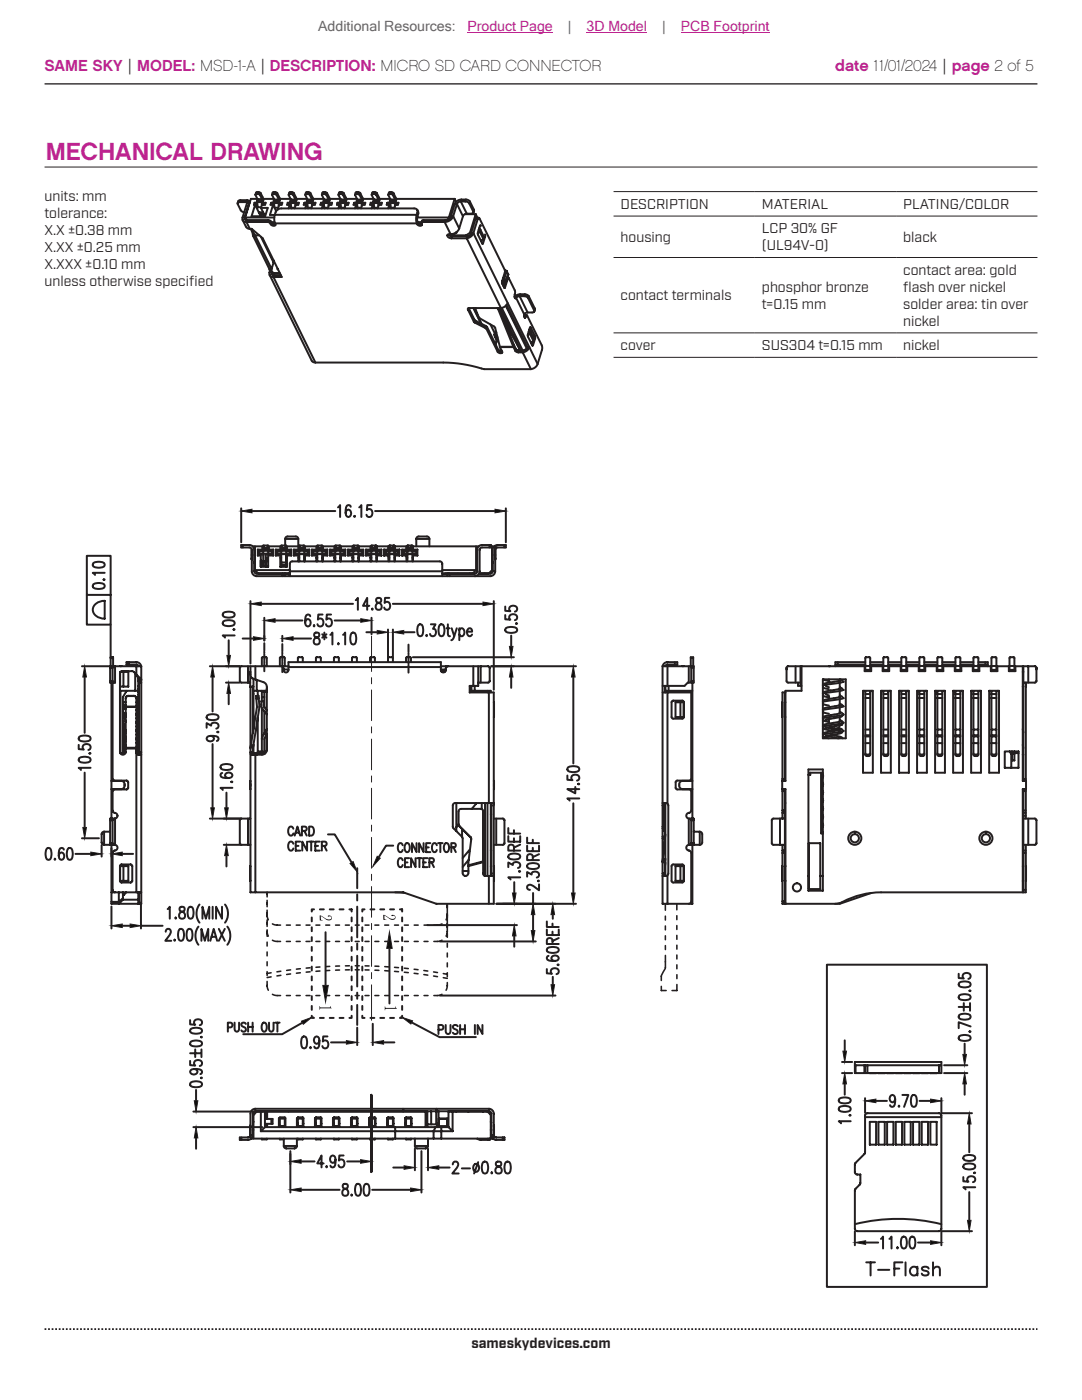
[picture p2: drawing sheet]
<svg xmlns="http://www.w3.org/2000/svg" width="216mm" height="279mm" viewBox="0 0 216 279" stroke-linecap="round" stroke-linejoin="round" font-family="sans-serif">
<defs><g id="words">
<text font-size="4.9" fill="#bd238f" x="9.1" y="31.9">MECHANICAL DRAWING</text>
<g font-size="3.2" fill="#bd238f">
<text x="8.9" y="14.3">SAME SKY | MODEL: MSD-1-A | DESCRIPTION: MICRO SD CARD CONNECTOR</text>
<text x="166.6" y="14.3">date 11/01/2024 | page 2 of 5</text>
</g>
<g font-size="2.8" fill="#63676b">
<text x="63.5" y="6.1">Additional Resources:</text>
<text x="113.3" y="6.1">|</text>
<text x="132.1" y="6.1">|</text>
</g>
<g font-size="2.8" fill="#bd238f">
<text x="93.3" y="6.1">Product Page</text>
<text x="117.1" y="6.1">3D Model</text>
<text x="135.8" y="6.1">PCB Footprint</text>
</g>
<g font-size="2.8" fill="#231f20">
<text x="8.9" y="40.2">units: mm</text>
<text x="123.8" y="41.7">DESCRIPTION</text>
<text x="152" y="41.7">MATERIAL</text>
<text x="180.2" y="41.7">PLATING/COLOR</text>
<text x="8.9" y="43.6">tolerance:</text>
<text x="8.9" y="47">X.X ±0.38 mm</text>
<text x="152" y="46.6">LCP 30% GF</text>
<text x="8.9" y="50.4">X.XX ±0.25 mm</text>
<text x="8.9" y="53.8">X.XXX ±0.10 mm</text>
<text x="123.8" y="48.3">housing</text>
<text x="152" y="50">(UL94V-0)</text>
<text x="180.2" y="48.3">black</text>
<text x="8.9" y="57.1">unless otherwise specif</text>
<text x="37.7" y="57.1">ied</text>
<text x="123.8" y="59.9">contact terminals</text>
<text x="152" y="58.2">phosphor bronze</text>
<text x="180.2" y="54.9">contact area: gold</text>
<text x="180.2" y="58.2">f</text>
<text x="180.2" y="58.2">lash over nickel</text>
<text x="152" y="61.6">t=0.15 mm</text>
<text x="180.2" y="61.6">solder area: tin over</text>
<text x="180.2" y="65">nickel</text>
<text x="123.8" y="69.9">cover</text>
<text x="152" y="69.9">SUS304 t=0.15 mm</text>
<text x="180.2" y="69.9">nickel</text>
<text x="94.1" y="269">sameskydevices.com</text>
</g>
</g></defs>
<path d="M8.9 16.7h198.1" fill="none" stroke="#231f20" stroke-width=".26"/>
<path d="M8.9 265.3h198.1" fill="none" stroke="#231f20" stroke-width=".35" stroke-dasharray=".4 .4 .4 .4 .4 .4" stroke-dashoffset=".7" stroke-linecap="butt"/>
<path d="M8.9 33.3h198.1" fill="none" stroke="#231f20" stroke-width=".2"/>
<path d="M41.9 133h5.9M42.4 135.1v6.9M42.4 148.5v12.7M41.9 163.4h6.2" fill="none" stroke="#231f20" stroke-width=".4"/>
<path d="M42.4 133l.4 2.1h-.7z" fill="#040503"/>
<path d="M42.4 133l.4 2.1h-.7z" fill="none" stroke="#231f20" stroke-width=".2"/>
<path d="M42.1 161.2h.7l-.4 2.2z" fill="#040503"/>
<path d="M42.1 161.2h.7l-.4 2.2z" fill="none" stroke="#231f20" stroke-width=".2"/>
<path d="M48.1 101.5v6.7M50.3 102h16.6M74.8 102h24M100.9 101.5v6.7M41.2 145.2v-.9l.9 .5a.72 .72 0 0 1 1-.6 .72 .72 0 0 1 .4 1l-.3 .2M41.3 142.8a2.37 2.37 0 0 1 2.2 0l.1 .4a1.17 1.17 0 0 1-1.4 .5l-.9-.2-.1-.3zM42 146.9a.61 .61 0 0 1 .7 .5 .77 .77 0 0 1-.8 .6 .77 .77 0 0 1-.7-.6 .99 .99 0 0 1 1.4-.5l.9 .2 .1 .4-.3 .4M43.4 146.1h.2z" fill="none" stroke="#231f20" stroke-width=".4"/>
<path d="M98.8 101.6l2.1 .4-2.1 .3z" fill="#040503"/>
<path d="M98.8 101.6l2.1 .4-2.1 .3z" fill="none" stroke="#231f20" stroke-width=".2"/>
<path d="M48.1 102l2.2-.4v.7z" fill="#040503"/>
<path d="M48.1 102l2.2-.4v.7z" fill="none" stroke="#231f20" stroke-width=".2"/>
<path d="M67.4 101.3l.5-.5v2.4M70 101.1l-.1-.2-.4-.1a1.34 1.34 0 0 0-.5 1.6l.2 .7a.7 .7 0 0 0 .9-.5 .7 .7 0 0 0-.5-.9 .62 .62 0 0 0-.6 .7M70.7 103v.2zM71.7 101.3l.4-.5v2.4M74.1 100.8h-.8l-.1 1a.65 .65 0 0 1 .8-.1 .65 .65 0 0 1 .3 .8 .62 .62 0 0 1-.4 .6 .62 .62 0 0 1-.7-.1l-.1-.3M45.1 136.2h2.7M45.1 133h2.7M45.6 127.8v3M45.6 138.4v2.1" fill="none" stroke="#231f20" stroke-width=".4"/>
<path d="M45.6 136.2l.4 2.2h-.7z" fill="#040503"/>
<path d="M45.6 136.2l.4 2.2h-.7z" fill="none" stroke="#231f20" stroke-width=".2"/>
<path d="M45.3 130.8h.7l-.4 2.2z" fill="#040503"/>
<path d="M45.3 130.8h.7l-.4 2.2z" fill="none" stroke="#231f20" stroke-width=".2"/>
<path d="M44.6 124a2.37 2.37 0 0 1 2.1 0l.1 .4a1.19 1.19 0 0 1-1.3 .6l-.9-.3-.2-.3zM44.6 122.3a2.37 2.37 0 0 1 2.1 0l.1 .5a1.2 1.2 0 0 1-1.3 .5l-.9-.3-.2-.2zM46.6 125.6h.2zM46.8 126.8h-2.4l.5 .4M45.2 158.2v3M44.7 163.4h3.4M44.7 168.6h3.4M45.2 170.8v2.1" fill="none" stroke="#231f20" stroke-width=".4"/>
<path d="M45.2 168.6l.4 2.2h-.8z" fill="#040503"/>
<path d="M45.2 168.6l.4 2.2h-.8z" fill="none" stroke="#231f20" stroke-width=".2"/>
<path d="M44.8 161.2h.8l-.4 2.2z" fill="#040503"/>
<path d="M44.8 161.2h.8l-.4 2.2z" fill="none" stroke="#231f20" stroke-width=".2"/>
<path d="M44.1 152.7a2.31 2.31 0 0 1 2.2 0l.1 .5a1.17 1.17 0 0 1-1.4 .5l-.9-.3-.1-.2zM44.3 154.3h-.2l-.1 .5a1.32 1.32 0 0 0 1.6 .5l.7-.3a.7 .7 0 0 0-.5-.9 .7 .7 0 0 0-.9 .6 .61 .61 0 0 0 .7 .6M46.1 156h.3zM46.4 157.2h-2.4l.5 .5M15.1 170.4h3M20.3 168.7v2.3M22.2 169.3v1.7M24.4 170.4h2.2" fill="none" stroke="#231f20" stroke-width=".4"/>
<path d="M22.2 170.4l2.2-.3v.7z" fill="#040503"/>
<path d="M22.2 170.4l2.2-.3v.7z" fill="none" stroke="#231f20" stroke-width=".2"/>
<path d="M18.1 170.1l2.2 .3-2.2 .4z" fill="#040503"/>
<path d="M18.1 170.1l2.2 .3-2.2 .4z" fill="none" stroke="#231f20" stroke-width=".2"/>
<path d="M9.3 169.3l.5-.1a1.17 1.17 0 0 1 .5 1.4l-.3 .9-.4 .1a1.19 1.19 0 0 1-.5-1.4zM11 171.4v.2zM12.7 169.6v-.3l-.5-.1a1.32 1.32 0 0 0-.5 1.6l.3 .7a.7 .7 0 0 0 .9-.5 .7 .7 0 0 0-.6-.9 .61 .61 0 0 0-.6 .7M13.6 169.3l.4-.1a1.19 1.19 0 0 1 .5 1.4l-.2 .9-.5 .1a1.19 1.19 0 0 1-.5-1.4zM22.2 180.9v4.4M24.4 184.8h1.6M28.1 180.1v5.2M28.1 184.8h4.3" fill="none" stroke="#231f20" stroke-width=".4"/>
<path d="M22.2 184.8l2.2-.4v.7z" fill="#040503"/>
<path d="M22.2 184.8l2.2-.4v.7z" fill="none" stroke="#231f20" stroke-width=".2"/>
<path d="M26 184.4l2.1 .4-2.1 .3z" fill="#040503"/>
<path d="M26 184.4l2.1 .4-2.1 .3z" fill="none" stroke="#231f20" stroke-width=".2"/>
<g fill="none" stroke="#231f20" stroke-width=".4">
<path d="M16.4 133h5.3M16.9 135.1v11.2M16.9 154.2v10.9M16.4 167.3h3.3M33.1 185.9l.1-.3a.54 .54 0 0 1 .7-.1 .54 .54 0 0 1 .1 .8l-1 1.5h1.2M33.4 181.4l.5-.4v2.3M34.9 187.5v.3zM35.1 183.1v.2zM35.8 185.5l.4-.1a1.19 1.19 0 0 1 .5 1.3l-.2 .9-.5 .2a1.17 1.17 0 0 1-.5-1.4zM35.9 181.1a.56 .56 0 0 0 .2 .8 .78 .78 0 0 1 .8 .5 .78 .78 0 0 1-.4 .9 .69 .69 0 0 1-.8-.5 .69 .69 0 0 1 .5-.8l.4-.1a.49 .49 0 0 0 .2-.5 .49 .49 0 0 0-.3-.4zM37.5 185.5l.4-.1a1.17 1.17 0 0 1 .5 1.3l-.2 .9-.5 .2a1.18 1.18 0 0 1-.5-1.4zM37.7 181.1l.4-.1a1.17 1.17 0 0 1 .5 1.3l-.2 .9-.5 .1a1.19 1.19 0 0 1-.5-1.3z"/>
<path d="M39.6 184.9a3 3 0 0 0 0 3.6M39.8 180.5a3 3 0 0 0 0 3.6M40.2 187.8v-2.4l.7 2.4 .6-2.4v2.4M40.4 183.3v-2.3l.7 2.3 .7-2.3v2.3M42 187.8l.6-2.4 .7 2.4M42.2 187h.9M42.4 181v2.3M43.7 185.4l1.2 2.4M44.3 181v2.3l-1.2-2.3v2.3M44.9 185.4l-1.2 2.4M44.9 180.5a3 3 0 0 1 0 3.6M45.4 184.9a3 3 0 0 1 0 3.6"/>
</g>
<path d="M16.9 133l.4 2.1h-.8z" fill="#040503"/>
<path d="M16.9 133l.4 2.1h-.8z" fill="none" stroke="#231f20" stroke-width=".2"/>
<path d="M16.5 165.1h.8l-.4 2.2z" fill="#040503"/>
<path d="M16.5 165.1h.8l-.4 2.2z" fill="none" stroke="#231f20" stroke-width=".2"/>
<path d="M15.7 148.7v.8l1 .1a.65 .65 0 0 1-.1-.9 .65 .65 0 0 1 .8-.2 .6 .6 0 0 1 .7 .5 .6 .6 0 0 1-.5 .7M15.8 151.3a2.31 2.31 0 0 1 2.2 0l.1 .4a1.16 1.16 0 0 1-1.4 .5l-.9-.2-.1-.3zM15.8 147a2.36 2.36 0 0 1 2.2 0l.1 .5a1.18 1.18 0 0 1-1.4 .5l-.9-.3-.1-.2zM17.8 150.3h.3zM18.1 153.2h-2.4l.5 .5M66.1 208h3M71.3 205.1v3.5M74.4 204.3v4.3M76.5 208h2.2" fill="none" stroke="#231f20" stroke-width=".4"/>
<path d="M74.4 208l2.1-.3v.7z" fill="#040503"/>
<path d="M74.4 208l2.1-.3v.7z" fill="none" stroke="#231f20" stroke-width=".2"/>
<path d="M69.1 207.7l2.2 .3-2.2 .4z" fill="#040503"/>
<path d="M69.1 207.7l2.2 .3-2.2 .4z" fill="none" stroke="#231f20" stroke-width=".2"/>
<path d="M60.3 207l.5-.2a1.19 1.19 0 0 1 .5 1.4l-.3 .9-.4 .1a1.17 1.17 0 0 1-.5-1.3zM62 209v.2zM63.7 207.6a.61 .61 0 0 1-.6 .7 .77 .77 0 0 1-.5-.8 .77 .77 0 0 1 .6-.7l.3 .2a2.15 2.15 0 0 1 0 2.1l-.4 .1-.4-.3M65.3 206.8h-.8l-.1 1.1a.65 .65 0 0 1 .9-.2 .65 .65 0 0 1 .2 .8 .61 .61 0 0 1-.5 .7 .61 .61 0 0 1-.7-.4M78.5 233h2.1M82.8 229.2v4.3M85.4 229.2v4.3M87.6 233h2.1" fill="none" stroke="#231f20" stroke-width=".4"/>
<path d="M80.6 232.7l2.2 .3-2.2 .4z" fill="#040503"/>
<path d="M80.6 232.7l2.2 .3-2.2 .4z" fill="none" stroke="#231f20" stroke-width=".2"/>
<path d="M85.4 233l2.2-.3v.7z" fill="#040503"/>
<path d="M85.4 233l2.2-.3v.7z" fill="none" stroke="#231f20" stroke-width=".2"/>
<path d="M87.8 198.7h23M99.1 180.4h11.7M110.3 182.5v.9M110.3 194.9v1.6M90.3 232.4l.1-.4 .3-.2h.4l.2 .2a.87 .87 0 0 1-.1 1.1l-.9 1.1h1.2M92.2 233.2h1.6M94.7 232.4a.51 .51 0 0 1 .8 .2 .72 .72 0 0 1 0 .9 .72 .72 0 0 1-.8 .2 .97 .97 0 0 1 0-1.3zM95.4 231.9l-.8 2.3M96.4 231.9l.5-.1a1.16 1.16 0 0 1 .5 1.4l-.3 .9-.4 .1a1.16 1.16 0 0 1-.6-1.4zM98.1 234v.2zM99 231.9a.52 .52 0 0 0 .2 .8 .75 .75 0 0 1 .9 .7 .75 .75 0 0 1-.8 .8 .78 .78 0 0 1-.4-.9 .78 .78 0 0 1 .9-.6 .48 .48 0 0 0 .2-.5 .48 .48 0 0 0-.3-.4zM100.9 231.9l.5-.1a1.15 1.15 0 0 1 .5 1.4l-.2 .9-.5 .1a1.15 1.15 0 0 1-.5-1.4z" fill="none" stroke="#231f20" stroke-width=".4"/>
<path d="M110.3 180.4l.4 2.1h-.8z" fill="#040503"/>
<path d="M110.3 180.4l.4 2.1h-.8z" fill="none" stroke="#231f20" stroke-width=".2"/>
<path d="M109.9 196.5h.8l-.4 2.2z" fill="#040503"/>
<path d="M109.9 196.5h.8l-.4 2.2z" fill="none" stroke="#231f20" stroke-width=".2"/>
<g fill="none" stroke="#231f20" stroke-width=".4">
<path d="M106.4 178.2v2.2M87.8 187.9h19.1M99.1 180.4h7.8M106.4 182.5v3.2M109.1 193.4v.8l1 .1a.65 .65 0 0 1-.1-.8 .65 .65 0 0 1 .8-.3 .62 .62 0 0 1 .7 .4 .62 .62 0 0 1-.2 .7l-.3 .1M109.1 185.5v1.1h2.4v-1.1M109.1 183.9v1.1h2.4M109.2 189.2a2.37 2.37 0 0 1 2.2 0l.1 .5a1.19 1.19 0 0 1-1.4 .5l-.9-.3-.1-.2zM109.5 190.8l-.3 .1-.1 .4a1.32 1.32 0 0 0 1.6 .5l.7-.3a.7 .7 0 0 0-.5-.9 .7 .7 0 0 0-.9 .6 .61 .61 0 0 0 .7 .6M110.2 188.4v-.8a.59 .59 0 0 0-.5-.4 .59 .59 0 0 0-.6 .4v.8h2.4M110.2 184.3v.7M110.2 185.9v.7"/>
<path d="M111.3 192.5h.2zM111.5 187.2l-1.3 .6"/>
</g>
<path d="M106 185.7h.7l-.3 2.2z" fill="#040503"/>
<path d="M106 185.7h.7l-.3 2.2z" fill="none" stroke="#231f20" stroke-width=".2"/>
<path d="M106.4 180.4l.3 2.1h-.7z" fill="#040503"/>
<path d="M106.4 180.4l.3 2.1h-.7z" fill="none" stroke="#231f20" stroke-width=".2"/>
<g fill="none" stroke="#231f20" stroke-width=".4">
<path d="M105.2 175v-1l.9 .5a.72 .72 0 0 1 .9-.5 .72 .72 0 0 1 .4 1l-.3 .1M105.2 168.8v1.1h2.4v-1.1M105.2 167.2v1.1h2.4M105.3 172.5a2.32 2.32 0 0 1 2.1 0l.2 .4a1.17 1.17 0 0 1-1.4 .5l-.9-.2-.1-.3zM106.3 171.7v-.8a.59 .59 0 0 0-.6-.4 .59 .59 0 0 0-.5 .4v.8h2.4M106.3 167.6v.7M106.3 169.2v.7M107.3 175.8h.3zM107.6 176.5v1.2l-1.2-.9a.68 .68 0 0 0-.8-.2 .68 .68 0 0 0-.4 .6l.2 .3 .3 .1M107.6 170.5l-1.3 .6M39.1 217.5v2.2M38.6 221.8h13.7"/>
<path d="M38.6 224.9h13.7M39.1 227.1v2.2"/>
</g>
<path d="M39.1 224.9l.4 2.2h-.7z" fill="#040503"/>
<path d="M39.1 224.9l.4 2.2h-.7z" fill="none" stroke="#231f20" stroke-width=".2"/>
<path d="M38.8 219.7h.7l-.4 2.1z" fill="#040503"/>
<path d="M38.8 219.7h.7l-.4 2.1z" fill="none" stroke="#231f20" stroke-width=".2"/>
<g fill="none" stroke="#231f20" stroke-width=".4">
<path d="M37.9 211.7v.9l1.1 .1a.65 .65 0 0 1-.2-.9 .65 .65 0 0 1 .8-.2 .61 .61 0 0 1 .7 .4 .61 .61 0 0 1-.4 .7M37.9 203.6v.8l1.1 .1a.65 .65 0 0 1-.2-.8 .65 .65 0 0 1 .8-.3 .62 .62 0 0 1 .7 .4 .62 .62 0 0 1-.2 .7l-.2 .1M37.9 210.2h2.1M38 216a2.32 2.32 0 0 1 2.2 0l.1 .5a1.17 1.17 0 0 1-1.3 .5l-1-.3-.1-.2zM38 207.9a2.32 2.32 0 0 1 2.2 0l.1 .4a1.17 1.17 0 0 1-1.3 .5l-1-.2-.1-.3zM38 205.4a2.32 2.32 0 0 1 2.2 0l.1 .4a1.17 1.17 0 0 1-1.3 .5l-1-.3-.1-.2zM38.7 213.3a.62 .62 0 0 1 .7 .6 .77 .77 0 0 1-.8 .5 .77 .77 0 0 1-.7-.6 1 1 0 0 1 1.4-.5l.9 .3 .1 .4-.1 .3-.2 .1M39 209.4v1.6M40.1 215.1h.2zM40.1 207h.2zM40.2 209.4v1.6M57.9 230.3v7.7"/>
<path d="M60.1 237.5h7.7M74.3 237.5h7.6M84.1 229.7v8.3"/>
</g>
<path d="M57.9 237.5l2.2-.4v.7z" fill="#040503"/>
<path d="M57.9 237.5l2.2-.4v.7z" fill="none" stroke="#231f20" stroke-width=".2"/>
<path d="M81.9 237.1l2.2 .4-2.2 .3z" fill="#040503"/>
<path d="M81.9 237.1l2.2 .4-2.2 .3z" fill="none" stroke="#231f20" stroke-width=".2"/>
<path d="M57.9 229.7v2.6M60.1 231.8h2.7M68.5 236.4a.54 .54 0 0 0 .1 .8 .78 .78 0 0 1 .9 .5 .78 .78 0 0 1-.4 .9 .69 .69 0 0 1-.8-.5 .69 .69 0 0 1 .5-.8l.4-.1a.49 .49 0 0 0 .2-.5 .49 .49 0 0 0-.3-.4zM69.3 231.8h2.6M70.2 238.4v.2zM71.1 236.4l.4-.1a1.17 1.17 0 0 1 .5 1.3l-.2 .9-.4 .1a1.2 1.2 0 0 1-.6-1.3zM72.8 236.4l.4-.1a1.17 1.17 0 0 1 .5 1.3l-.2 .9-.5 .1a1.19 1.19 0 0 1-.5-1.3zM74.1 231.3v2.1" fill="none" stroke="#231f20" stroke-width=".4"/>
<path d="M57.9 231.8l2.2-.4v.8z" fill="#040503"/>
<path d="M57.9 231.8l2.2-.4v.8z" fill="none" stroke="#231f20" stroke-width=".2"/>
<path d="M71.9 231.4l2.2 .4-2.2 .4z" fill="#040503"/>
<path d="M71.9 231.4l2.2 .4-2.2 .4z" fill="none" stroke="#231f20" stroke-width=".2"/>
<g fill="none" stroke="#231f20" stroke-width=".4">
<path d="M17.3 110.9h4.8v13.8h-4.8zM17.3 118.7h4.8M18.6 116.6a2.32 2.32 0 0 1 2.2 0l.1 .4a1.17 1.17 0 0 1-1.4 .5l-.9-.2-.1-.3zM18.6 112.4a2.37 2.37 0 0 1 2.2 0l.1 .4a1.19 1.19 0 0 1-1.4 .5l-.9-.3-.1-.2zM20.7 115.7h.2zM20.9 114.3h-2.4l.5 .4M18.8 120.8a2.6 2.6 0 0 1 2.1-.9v3.6a2 2 0 0 1-2.3-2.3zM82.4 131.2h20.1M98 133h4.5M102 126.8v2.2M102 135.1v2.2M64.6 232.2h-1.3l.9-1.6v2.4"/>
<path d="M65.2 232.8v.2zM67 231.4a.61 .61 0 0 1-.6 .7 .77 .77 0 0 1-.5-.8 .77 .77 0 0 1 .5-.7l.3 .1a2.15 2.15 0 0 1 0 2.2l-.4 .1-.4-.4M68.6 230.6h-.9l-.1 1a.65 .65 0 0 1 .9-.1 .65 .65 0 0 1 .2 .8 .61 .61 0 0 1-.5 .7 .61 .61 0 0 1-.7-.5"/>
</g>
<path d="M102 133l.4 2.1h-.8z" fill="#040503"/>
<path d="M102 133l.4 2.1h-.8z" fill="none" stroke="#231f20" stroke-width=".2"/>
<path d="M101.6 129h.8l-.4 2.2z" fill="#040503"/>
<path d="M101.6 129h.8l-.4 2.2z" fill="none" stroke="#231f20" stroke-width=".2"/>
<path d="M48.4 127.4h2.2M52.7 126.9v.9M56.3 126.9v1.1M58.5 127.4h3.6M100.8 122.7v.9l1 .1a.65 .65 0 0 1-.1-.9 .65 .65 0 0 1 .8-.2 .62 .62 0 0 1 .7 .4 .62 .62 0 0 1-.2 .7l-.3 .1M100.8 121v.9l1 .1a.66 .66 0 0 1-.1-.9 .66 .66 0 0 1 .8-.2 .61 .61 0 0 1 .7 .5 .61 .61 0 0 1-.5 .7M100.9 125.4a2.37 2.37 0 0 1 2.2 0l.1 .4a1.19 1.19 0 0 1-1.4 .5l-.9-.2-.1-.3zM103 124.4h.2z" fill="none" stroke="#231f20" stroke-width=".4"/>
<path d="M50.6 127.1l2.1 .3-2.1 .4z" fill="#040503"/>
<path d="M50.6 127.1l2.1 .3-2.1 .4z" fill="none" stroke="#231f20" stroke-width=".2"/>
<path d="M56.3 127.4l2.2-.3v.7z" fill="#040503"/>
<path d="M56.3 127.4l2.2-.3v.7z" fill="none" stroke="#231f20" stroke-width=".2"/>
<path d="M52.7 123.3v4.5M54.9 123.8h5.4M62.8 126.4a.54 .54 0 0 0 .1 .8 .77 .77 0 0 1 .9 .5 .77 .77 0 0 1-.4 .9 .69 .69 0 0 1-.8-.5 .69 .69 0 0 1 .5-.8l.4-.1a.49 .49 0 0 0 .2-.5 .49 .49 0 0 0-.3-.5zM64.3 126.6l.8 .7M64.7 126.2v1.4M65.1 126.6l-.8 .7M65.9 126.7l.4-.5v2.4M66.8 123.8h5.2M67.5 128.4v.2zM68.5 126.7l.4-.5v2.4M70.1 126.4l.5-.2a1.19 1.19 0 0 1 .5 1.4l-.3 .9-.4 .1a1.16 1.16 0 0 1-.5-1.3zM74.1 123.3v3.3" fill="none" stroke="#231f20" stroke-width=".4"/>
<path d="M52.7 123.8l2.2-.3v.7z" fill="#040503"/>
<path d="M52.7 123.8l2.2-.3v.7z" fill="none" stroke="#231f20" stroke-width=".2"/>
<path d="M72 123.5l2.1 .3-2.1 .4z" fill="#040503"/>
<path d="M72 123.5l2.1 .3-2.1 .4z" fill="none" stroke="#231f20" stroke-width=".2"/>
<g fill="none" stroke="#231f20" stroke-width=".4">
<path d="M52.7 128.4v1.4M52.7 130.1v.2M52.7 130.5v1.3M52.7 132v.3M52.7 132.5v1.5M56.3 128.5v1.5M56.3 130.2v.3M56.3 130.7v1.3M56.3 132.2v.2M56.3 132.7v1.4M61.9 123l-.1-.2-.4-.2a1.32 1.32 0 0 0-.5 1.6l.2 .7a.7 .7 0 0 0 .9-.5 .7 .7 0 0 0-.5-.9 .61 .61 0 0 0-.6 .7M62.7 124.8v.2z"/>
<path d="M64.4 122.6h-.9l-.1 1.1a.65 .65 0 0 1 .9-.2 .65 .65 0 0 1 .2 .8 .61 .61 0 0 1-.5 .7 .61 .61 0 0 1-.7-.4M66.1 122.6h-.9l-.1 1.1a.65 .65 0 0 1 .9-.2 .65 .65 0 0 1 .2 .8 .61 .61 0 0 1-.5 .7 .61 .61 0 0 1-.7-.4M81.5 128.6v1.5M81.5 130.3v.3M81.5 130.8v1.3M81.5 132.3v.2M81.5 132.8v1.4M98 133h16.9M114.4 135.1v17.3M114.4 160.3v17.9M99.1 180.4h15.8"/>
</g>
<path d="M114.4 133l.4 2.1h-.8z" fill="#040503"/>
<path d="M114.4 133l.4 2.1h-.8z" fill="none" stroke="#231f20" stroke-width=".2"/>
<path d="M114 178.2h.8l-.4 2.2z" fill="#040503"/>
<path d="M114 178.2h.8l-.4 2.2z" fill="none" stroke="#231f20" stroke-width=".2"/>
<path d="M50 120v12.4M98.5 120v17.6M52.1 120.5h18.3M78.4 120.5h18M113.2 154.8v.8l1 .1a.65 .65 0 0 1-.1-.8 .65 .65 0 0 1 .8-.3 .61 .61 0 0 1 .7 .5 .61 .61 0 0 1-.5 .7M113.3 153.2a2.37 2.37 0 0 1 2.2 0l.1 .4a1.19 1.19 0 0 1-1.4 .5l-.9-.3-.1-.2zM114.8 157.1v1.2l-1.6-.8h2.4M115.4 156.5h.2zM115.6 159.3h-2.4l.5 .5" fill="none" stroke="#231f20" stroke-width=".4"/>
<path d="M50 120.5l2.1-.3v.7z" fill="#040503"/>
<path d="M50 120.5l2.1-.3v.7z" fill="none" stroke="#231f20" stroke-width=".2"/>
<path d="M96.4 120.2l2.1 .3-2.1 .4z" fill="#040503"/>
<path d="M96.4 120.2l2.1 .3-2.1 .4z" fill="none" stroke="#231f20" stroke-width=".2"/>
<g fill="none" stroke="#231f20" stroke-width=".4">
<path d="M71 119.8l.4-.5v2.4M75.1 119.4a.56 .56 0 0 0 .2 .8 .78 .78 0 0 1 .8 .6 .78 .78 0 0 1-.4 .9 .69 .69 0 0 1-.8-.6 .69 .69 0 0 1 .6-.8l.3-.1a.49 .49 0 0 0 .3-.5 .49 .49 0 0 0-.4-.4zM77.7 119.3h-.9l-.1 1a.65 .65 0 0 1 .9-.1 .65 .65 0 0 1 .2 .8 .61 .61 0 0 1-.4 .7 .61 .61 0 0 1-.7-.5M73.7 120.9h-1.3l.9-1.6v2.4M74.3 121.5v.2zM87.5 205.5h.6a.49 .49 0 0 0 .4-.5 .49 .49 0 0 0-.4-.4h-.6v1.8M88.9 204.6v1.2a.48 .48 0 0 0 .5 .6 .48 .48 0 0 0 .5-.6v-1.2M91.3 204.8a.51 .51 0 0 0-.5-.3 .51 .51 0 0 0-.4 .5l.1 .2 .7 .4 .1 .5a.56 .56 0 0 1-.9 0M91.8 204.6v1.8M91.8 205.4h1M92.8 204.6v1.8M94.8 204.6v1.8"/>
<path d="M96.3 204.6v1.8l-1-1.8v1.8"/>
</g>
<g fill="none" stroke="#231f20" stroke-width=".31">
<path d="M132 196.8v.9h.9M132.8 180.4v1.3M132.8 182.8v.8M132.8 184.8v.8M132.8 186.8v.7M132.8 188.7v.8M132.8 190.7v2.5l-.5 .8a2.05 2.05 0 0 0-.3 1.7M135.1 180.4v1.2M135.1 182.7v.8M135.1 184.7v.8M135.1 186.7v.8M135.1 188.6v.8"/>
<path d="M135.1 190.6v.8M135.1 192.6v.7M135.1 196.5v1.2h-1M135.1 194.5v.8"/>
</g>
<path d="M80.2 203l2.1 .7-.3 .7z" fill="#040503"/>
<path d="M80.2 203l2.1 .7-.3 .7z" fill="none" stroke="#231f20" stroke-width=".2"/>
<path d="M82.2 204l5.5 3h7.3" fill="none" stroke="#231f20" stroke-width=".4"/>
<path d="M60.2 203.8l2-.8-1.7 1.4z" fill="#040503"/>
<path d="M60.2 203.8l2-.8-1.7 1.4z" fill="none" stroke="#231f20" stroke-width=".2"/>
<g fill="none" stroke="#231f20" stroke-width=".4">
<path d="M80.3 168.7a.5 .5 0 0 0-.6-.4 .5 .5 0 0 0-.3 .6v.5a.5 .5 0 0 0 .3 .7 .5 .5 0 0 0 .6-.5M80.3 171.7a.5 .5 0 0 0-.6-.4 .5 .5 0 0 0-.3 .6v.5a.5 .5 0 0 0 .3 .6 .5 .5 0 0 0 .6-.4M80.8 172.1h.5M81 168.3h.1a.99 .99 0 0 1 .4 1.7l-.1 .1a1 1 0 0 1-.4-1.8zM81.6 171.3h-.8v1.8h.8M82.9 171.3v1.8l-.9-1.8v1.8M83.1 168.3v1.8l-.9-1.8v1.8M83.2 171.3h.9M83.7 171.3v1.8M84.5 172.1h.5M84.5 168.3v1.8l-.9-1.8v1.8M85 169.1h.6"/>
<path d="M85.3 171.3h-.8v1.8h.8M85.7 172.1l.8-.1 .1-.2-.1-.5h-.8v1.8M85.9 168.3h-.9v1.8h.9M86.1 172.1l.5 1M87.2 168.7a.5 .5 0 0 0-.7-.4 .5 .5 0 0 0-.3 .6v.5a.5 .5 0 0 0 .3 .6 .5 .5 0 0 0 .7-.4M87.4 168.3h.9M87.9 168.3v1.8M88.8 168.3h.2a.99 .99 0 0 1 .3 1.7l-.1 .1a1 1 0 0 1-.4-1.8zM90.1 169.1l.7-.1 .1-.2-.1-.5h-.7v1.8M90.5 169.1l.4 1M45.5 205l.7-.1 .2-.2-.2-.5-.7-.1v1.8M46.8 204.1v1.3a.47 .47 0 0 0 .5 .5l.2-.1 .2-.4v-1.3"/>
<path d="M49.1 204.4a.45 .45 0 0 0-.6-.3 .45 .45 0 0 0-.3 .6l.6 .3a.48 .48 0 0 1 .1 .8 .48 .48 0 0 1-.7-.2M49.5 204.1v1.8M49.5 204.9h.9M50.4 204.1v1.8M52.5 204.2l.1-.1a.99 .99 0 0 1 .4 1.7l-.2 .1a.99 .99 0 0 1-.3-1.7zM53.7 204.1v1.3a.47 .47 0 0 0 .5 .5l.3-.3 .1-.2v-1.3M54.9 204.1h.9M55.4 204.1v1.8M60.3 204.1l-4 2.3h-7.8"/>
</g>
<path d="M75.3 170.9l.6 .4-1.5 1.6z" fill="#040503"/>
<path d="M75.3 170.9l.6 .4-1.5 1.6z" fill="none" stroke="#231f20" stroke-width=".2"/>
<g fill="none" stroke="#231f20" stroke-width=".4">
<path d="M58.5 165.4a.53 .53 0 0 0-.6-.4 .53 .53 0 0 0-.4 .6v.5a.53 .53 0 0 0 .4 .7 .53 .53 0 0 0 .6-.5M58.5 168.4a.53 .53 0 0 0-.6-.4 .53 .53 0 0 0-.4 .6v.5a.53 .53 0 0 0 .4 .7 .53 .53 0 0 0 .6-.5M58.8 166.8l.5-1.8 .6 1.8M59 166.2h.7M59 168.8h.6M59.9 168h-.9v1.8h.9M60.2 165.8l.9-.1 .1-.2-.1-.5h-.9v1.8M60.7 165.8l.5 1M61.3 168v1.8l-1-1.8v1.8M61.6 168h1M61.7 165a.96 .96 0 0 1 1 .6 .96 .96 0 0 1-.3 1.1l-.7 .1zM62.1 168v1.8"/>
<path d="M62.9 168.8h.6M63.8 168h-.9v1.8h.9M64.2 168.8l.8-.1 .2-.2-.2-.5h-.8v1.8M64.7 168.8l.5 1M78.5 168.8h-1.5l-1.4 2.3"/>
</g>
<path d="M69.8 172.3l.7-.4 .8 2.1z" fill="#040503"/>
<path d="M69.8 172.3l.7-.4 .8 2.1z" fill="none" stroke="#231f20" stroke-width=".2"/>
<path d="M65.4 166.5h1.4l3.4 5.6" fill="none" stroke="#231f20" stroke-width=".4"/>
<g fill="#040503">
<path d="M76.5 182.6l1.6 .8 .7-.2-.1-.4h-.5a.31 .31 0 0 1 .2-.3 .31 .31 0 0 1 .4 .2l.1 .3-.1 .4-.6 .2-1.5-.9v.7l.4 .2h-.6z"/>
<path d="M63.8 182.7l1.8 .8 .5-.2-.1-.4h-.6l.1-.2h.4l.3 .3v.4l-.3 .3h-.5l-1.4-.9v.7l.4 .2h-.6z"/>
<path d="M76.8 200.9l.3 .3h1.7l.2-.3 .2 .4h-2.2l-.2 .3z"/>
<path d="M77.7 186l.6 3.3h-1.1z"/>
</g>
<path d="M77.7 186l.6 3.3h-1.1z" fill="none" stroke="#231f20" stroke-width=".2"/>
<path d="M77.7 189.3v11" fill="none" stroke="#231f20" stroke-width=".4"/>
<path d="M64.4 196.7h1.1l-.5 3.2z" fill="#040503"/>
<path d="M64.4 196.7h1.1l-.5 3.2z" fill="none" stroke="#231f20" stroke-width=".2"/>
<path d="M65 186v10.7" fill="none" stroke="#231f20" stroke-width=".4"/>
<path d="M63.7 200.8l.3 .3h1.8l.2-.3 .2 .4h-2.2l-.3 .3z" fill="#040503"/>
<g fill="none" stroke="#231f20" stroke-width=".4">
<path d="M22.1 124.7v6.6M71.3 173.3v4M71.3 178.5v1.2M62.2 183.1v.8M62.2 185.1v.7M62.2 187v.8M62.2 189v.8M62.2 190.9v.8M62.2 192.9v.8M62.2 194.9v.8M62.2 196.8v.8M62.2 198.8v.8"/>
<path d="M62.7 181.5h-.5v.4M63.8 181.5h.8M65.8 181.5h.8M67.8 181.5h.7M69.7 181.5h.5v.4M70.2 183.1v.8M70.2 185.1v.7M70.2 187v.8M70.2 189v.8M70.2 190.9v.8M70.2 192.9v.8M70.2 194.9v.8"/>
<path d="M70.2 196.8v.8M70.2 198.8v.8M71.3 180.9v6.2M71.3 188.3v1.2M71.3 190.7v6.2M71.3 198.1v1.2M72.3 183.1v.8M72.3 185.1v.7M72.3 187v.8M72.3 189v.8M72.3 190.9v.8M72.3 192.9v.8"/>
<path d="M72.3 194.9v.8M72.3 196.8v.8M72.3 198.8v.8M72.7 181.5h-.4v.4M73.9 181.5h.8M75.9 181.5h.8M77.8 181.5h.8M79.8 181.5h.4v.4M80.2 183.1v.8M80.2 185.1v.7M80.2 187v.8M80.2 189v.8"/>
<path d="M80.2 190.9v.8M80.2 192.9v.8M80.2 194.9v.8M80.2 196.8v.8M80.2 198.8v.8M62.2 202.7v.4h.5M62.2 200.8v.7M63.8 203.1h.8M65.8 203.1h.8M67.8 203.1h.7M70.2 202.7v.4h-.5M70.2 200.8v.7"/>
<path d="M71.3 200.6v4M72.3 202.7v.4h.4M72.3 200.8v.7M73.9 203.1h.8M74.1 218.5v15.4M75.9 203.1h.8M77.8 203.1h.8M80.2 202.7v.4h-.4M80.2 200.8v.7M168 211.9h2M168 214.2h2M168.6 207.6v2.2"/>
<path d="M168.6 216.3v2.2M172.6 222.9h15.2M187.8 244.3a35.7 35.7 0 0 0-17.2 0"/>
</g>
<g fill="none" stroke="#231f20" stroke-width=".31">
<path d="M53.3 178.1v.9M53.3 179.7v1.3M53.3 182.6l.2 1M53.3 185.9l.2 .9M53.3 196.7l.2 .9M53.3 181.6v1.3M53.3 183.6v1.3M53.3 185.6v.4M53.3 186.1v.7M53.3 188v.8M53.3 190v.8M53.3 191.9v.8"/>
<path d="M53.3 193.9v.8M53.3 195.9v.9M54.1 194.1l-.8 .2M54.1 195l-.8 .1M54.4 184.4l.7 .2h.9M54.4 187.6l.7 .3h.9M54.4 198.4l.7 .3h.9M56 193.8l-.7 .2M56 194.6l-.7 .2M57.2 198.7h.7M57.2 187.9h.7M57.2 184.6h.7"/>
<path d="M58 193.6l-.8 .1M58 194.4l-.8 .1M59.1 198.7h.8M59.1 187.9h.8M59.1 184.6h.8M59.9 193.3l-.8 .1M59.9 194.1l-.8 .1M61.1 198.7h.8M61.1 187.9h.8M61.1 184.6h.8M61.9 193.1l-.8 .1M61.9 193.9l-.8 .1"/>
<path d="M63 198.7h.8M63 187.9h.8M63 184.6h.8M63.8 193h-.7M63.8 193.8h-.7M65 198.7h.8M65 187.9h.8M65 184.6h.8M65.8 192.9h-.8M65.8 193.7h-.8M67 198.7h.7M67 187.9h.7"/>
<path d="M67 184.6h.7M67.8 192.8h-.8M67.8 193.6h-.8M68.9 198.7h.8M68.9 187.9h.8M68.9 184.6h.8M69.7 192.7l-.8 .1M69.7 193.5l-.8 .1M70.9 198.7h.8M70.9 187.9h.8M70.9 184.6h.8M70.9 192.7h.8"/>
<path d="M70.9 193.5h.8M72.8 198.7h.8M72.8 187.9h.8M72.8 184.6h.8M72.9 192.8h.7M72.9 193.6h.7M74.8 198.7h.8M74.8 187.9h.8M74.8 184.6h.8M74.8 192.8l.8 .1M74.8 193.6l.8 .1M76.8 198.7h.8"/>
<path d="M76.8 187.9h.8M76.8 184.6h.8M76.8 192.9l.8 .1M76.8 193.7l.8 .1M78.7 193.1h.8M78.7 193.9h.8M78.7 198.7h.8M78.7 187.9h.8M78.7 184.6h.8M80.7 193.2l.8 .1M80.7 194l.8 .1M80.7 198.7h.8"/>
<path d="M80.7 187.9h.8M80.7 184.6h.8M82.6 193.4l.8 .1M82.6 194.2l.8 .1M82.7 198.7h.7M82.7 187.9h.7M82.7 184.6h.7M84.6 193.7l.8 .1M84.6 194.5l.8 .1M84.6 198.7h.8M84.6 187.9h.8M84.6 184.6h.8"/>
<path d="M86.5 194l.8 .1M86.5 194.8l.8 .1M88.2 184.4l-.7 .2h-.9M88.2 187.6l-.7 .3h-.9M88.2 198.4l-.7 .3h-.9M88.5 194.3l.8 .1M88.5 195.1l.8 .2M89.3 182.6l-.3 1M89.3 185.9l-.3 .9M89.3 196.7l-.3 .9M89.3 180.5v5.5M89.3 186.3v.8"/>
<path d="M89.3 188.2v.8M89.3 190.2v.8M89.3 192.2v.8M89.3 194.1v.8M89.3 196.1v.7"/>
</g>
<path d="M168.2 209.8h.7l-.3 2.1z" fill="#040503"/>
<path d="M168.2 209.8h.7l-.3 2.1z" fill="none" stroke="#231f20" stroke-width=".2"/>
<path d="M168.6 214.2l.3 2.1h-.7z" fill="#040503"/>
<path d="M168.6 214.2l.3 2.1h-.7z" fill="none" stroke="#231f20" stroke-width=".2"/>
<g fill="none" stroke="#231f20" stroke-width=".4">
<path d="M165 192.5h31.9v64.3h-31.9zM167.5 219.3a2.32 2.32 0 0 1 2.1 0l.1 .4a1.17 1.17 0 0 1-1.3 .5l-.9-.2-.1-.3zM170.6 211.9h17.2M188.4 214.2h4.6M188.4 212.6h4.6M192.5 208.3v2.1M192.5 216.3v2.2M167.5 221a2.32 2.32 0 0 1 2.1 0l.1 .4a1.2 1.2 0 0 1-1.3 .5l-.9-.3-.1-.2zM169.5 222.6h.2zM169.7 223.8h-2.3l.4 .4M172.8 251.9h1.8M173.7 251.9v2.6"/>
<path d="M175.2 253.4h2.3M178.5 253.2h.9M180.1 251.9h-1.6v2.6M180.7 251.9v2.6M183.1 253.2a.84 .84 0 0 0-1.3-.1 .84 .84 0 0 0 0 1.2 .84 .84 0 0 0 1.3-.1M183.1 252.8v1.7M185.3 253.2a.79 .79 0 0 0-1.4 0l.4 .4 .9 .2 .1 .4a.79 .79 0 0 1-1.4 0M186.2 253.3l.6-.5 .6 .1 .1 1.6M186.2 251.9v2.6"/>
</g>
<path d="M192.5 214.2l.3 2.1h-.7z" fill="#040503"/>
<path d="M192.5 214.2l.3 2.1h-.7z" fill="none" stroke="#231f20" stroke-width=".2"/>
<path d="M192.1 210.4h.7l-.3 2.2z" fill="#040503"/>
<path d="M192.1 210.4h.7l-.3 2.2z" fill="none" stroke="#231f20" stroke-width=".2"/>
<g fill="none" stroke="#231f20" stroke-width=".4">
<path d="M191.3 194.3v.9l1 .1a.66 .66 0 0 1-.1-.9 .66 .66 0 0 1 .8-.2 .62 .62 0 0 1 .6 .4 .62 .62 0 0 1-.2 .7l-.2 .1M191.4 198.7a2.37 2.37 0 0 1 2.2 0l.1 .4a1.19 1.19 0 0 1-1.4 .5l-.9-.3-.1-.2zM191.4 196.1a2.37 2.37 0 0 1 2.2 0l.1 .4a1.2 1.2 0 0 1-1.4 .6l-.9-.3-.1-.3zM193.4 197.7h.3zM191.3 201h2M191.4 206.8a2.32 2.32 0 0 1 2.2 0l.1 .4a1.19 1.19 0 0 1-1.4 .5l-.9-.2-.1-.3zM191.4 202.6a2.32 2.32 0 0 1 2.2 0l.1 .4a1.17 1.17 0 0 1-1.4 .5l-.9-.3-.1-.2zM192.3 200.2v1.5M193.4 205.9h.3zM193.6 200.2v1.5M193.7 204.9l-2.4-.9v1.2M170.6 245.8v2.7"/>
<path d="M172.7 248h2.5M183.2 248h2.5M187.8 245.8v2.7"/>
</g>
<path d="M185.7 247.6l2.1 .4-2.1 .3z" fill="#040503"/>
<path d="M185.7 247.6l2.1 .4-2.1 .3z" fill="none" stroke="#231f20" stroke-width=".2"/>
<path d="M170.6 248l2.1-.4v.7z" fill="#040503"/>
<path d="M170.6 248l2.1-.4v.7z" fill="none" stroke="#231f20" stroke-width=".2"/>
<path d="M172.6 219.2v2.9M174.8 219.7h2.2M183.5 219.7h2.2M187.8 219.2v2.9M175.8 247.2l.4-.4v2.4M177.5 247.2l.4-.4v2.4M179.1 248.9v.3zM180 246.9l.4-.1a1.17 1.17 0 0 1 .5 1.3l-.2 1-.4 .1a1.19 1.19 0 0 1-.5-1.4zM181.7 246.9l.4-.1a1.19 1.19 0 0 1 .5 1.3l-.2 1-.4 .1a1.19 1.19 0 0 1-.5-1.4z" fill="none" stroke="#231f20" stroke-width=".4"/>
<path d="M172.6 219.7l2.2-.4v.8z" fill="#040503"/>
<path d="M172.6 219.7l2.2-.4v.8z" fill="none" stroke="#231f20" stroke-width=".2"/>
<path d="M185.7 219.3l2.1 .4-2.1 .4z" fill="#040503"/>
<path d="M185.7 219.3l2.1 .4-2.1 .4z" fill="none" stroke="#231f20" stroke-width=".2"/>
<path d="M178.6 219.3a.62 .62 0 0 1-.6 .7 .77 .77 0 0 1-.5-.8 .77 .77 0 0 1 .6-.7 1 1 0 0 1 .5 1.4l-.2 .9-.5 .1-.2-.1-.1-.2M180.1 218.5h1.1l-.8 2.4M182 218.6l.4-.1a1.19 1.19 0 0 1 .5 1.4l-.2 .9-.4 .1a1.17 1.17 0 0 1-.5-1.4zM179.4 220.7v.2zM187.9 222.2h6M193.4 224.3v5.7M193.4 237.9v5.6M187.9 245.7h6" fill="none" stroke="#231f20" stroke-width=".4"/>
<path d="M193 243.5h.8l-.4 2.2z" fill="#040503"/>
<path d="M193 243.5h.8l-.4 2.2z" fill="none" stroke="#231f20" stroke-width=".2"/>
<path d="M193.4 222.2l.4 2.1h-.8z" fill="#040503"/>
<path d="M193.4 222.2l.4 2.1h-.8z" fill="none" stroke="#231f20" stroke-width=".2"/>
<g fill="none" stroke="#231f20" stroke-width=".4">
<path d="M48 40h1.3M48 40l-.4 .1-.2 .4M48 40l-.2 .3M49.3 40l-.1 .3M49.3 40l.4 .2M51 38.8l.4 .9M51.2 38.7h.3M51.2 38.7l-.2 .1M51.3 38.3h.3M51.3 38.3l-.2 .2-.1 .3M51.3 38.3l-.1 .4M51.4 39.7h-1.3l-1.2 3.7"/>
<path d="M51.4 39.7h.9M51.4 39.7v.4M51.4 39.8l-.2 .7M51.5 38.7l.4 .2M51.6 38.3l.4 .2M51.6 38.3l-.1 .4M51.9 38.9l.4 .8M52 38.5l.5 1v.5M52 38.5l-.1 .4M52.3 39.7v.4M54.5 38.7h.3M54.5 38.7l-.2 .2 .4 .9"/>
<path d="M54.6 38.3l-.1 .4M54.6 38.3h.3M54.6 38.3l-.2 .2-.1 .3M54.7 39.7h-2.1l-.2 .8M54.7 39.8l-.2 .7M54.7 39.8h.9M54.7 39.8l.1 .4M54.8 38.7l.4 .2M54.9 38.3l.4 .2M54.9 38.3l-.1 .4M55.2 38.9l.4 .9M55.3 38.5l-.1 .4"/>
<path d="M55.3 38.5l.6 1.4M55.6 39.8l.1 .4M57.8 38.7h.3M57.8 38.7l-.2 .2 .4 .9M57.9 38.3h.3M57.9 38.3l-.1 .1-.2 .4M57.9 38.3l-.1 .4M58 39.7h-2.1l-.2 .8M58 39.8l-.2 .7M58 39.8h.9M58 39.8l.1 .4M58.1 38.7l.4 .2"/>
<path d="M58.2 38.3l.4 .2M58.2 38.3l-.1 .4M58.5 38.9l.4 .9M58.6 38.5l-.1 .4M58.6 38.5l.6 1.4M58.9 39.8l.1 .4M61.1 38.7h.3M61.1 38.7l-.2 .2 .5 .9M61.2 38.3h.3M61.2 38.3l-.1 .1-.2 .4M61.2 38.3l-.1 .4M61.3 39.7h-2.1l-.2 .8"/>
<path d="M61.3 39.8l-.2 .7M61.4 39.8h.9M61.4 39.8v.4M61.4 38.7l.4 .2M61.5 38.3l.4 .2M61.5 38.3l-.1 .4M61.8 38.9l.5 .9M61.9 38.5l.6 1.4M61.9 38.5l-.1 .4M62.3 39.8v.4M64.4 38.7h.3M64.4 38.7l-.2 .2 .5 .9"/>
<path d="M64.6 38.3h.3M64.6 38.3l-.3 .2-.1 .3M64.6 38.3l-.2 .4M64.6 39.7h-2l-.3 .8M64.6 39.8l-.2 .7M64.7 39.8h.9M64.7 39.8v.4M64.7 38.7l.4 .2M64.9 38.3l.4 .2M64.9 38.3l-.2 .4M65.1 38.9l.5 .9M65.3 38.5l-.2 .4"/>
<path d="M65.3 38.5l.5 1.4M65.6 39.8v.4M65.9 39.7l-.3 .8M65.9 39.7h2M67.8 38.7h.3M67.8 38.7l-.3 .2 .5 .9M67.9 38.3l-.2 .2-.2 .3M67.9 38.3l-.1 .4M67.9 38.3h.3M68 39.8l-.3 .7M68 39.8h.9M68 39.8v.4"/>
<path d="M68.1 38.7l.4 .2M68.2 38.3l-.1 .4M68.2 38.3l.4 .2M68.5 38.9l.4 .9M68.6 38.5l.5 1.4M68.6 38.5l-.1 .4M68.9 39.8v.4M71.1 38.7h.3M71.1 38.7l-.3 .2 .5 .9M71.2 38.3h.3M71.2 38.3l-.2 .2-.1 .3M71.2 38.3l-.1 .4"/>
<path d="M71.2 39.7h-2l-.3 .8M71.3 39.8l-.2 .7M71.3 39.8h.9M71.3 39.8v.4M71.4 38.7l.4 .2M71.5 38.3l-.1 .4M71.5 38.3l.4 .2M71.8 38.9l.4 .9M71.9 38.5l.5 1.4M71.9 38.5l-.1 .4M72.2 39.8v.4M74.4 38.7h.3"/>
<path d="M74.4 38.7l-.2 .2 .4 .9M74.5 38.3h.3M74.5 38.3l-.2 .1-.1 .4M74.5 38.3l-.1 .4M74.6 39.7h-2.1l-.2 .8M74.6 39.8l-.2 .7M74.6 39.8h.9M74.6 39.8l.1 .4M74.7 38.7l.4 .2M74.8 38.3l.4 .2M74.8 38.3l-.1 .4M75.1 38.9l.4 .9"/>
<path d="M75.2 38.5l.5 1.4M75.2 38.5l-.1 .4M75.5 39.8l.1 .4M77.7 38.7h.3M77.7 38.7l-.2 .2 .4 .9M77.8 38.3l-.1 .4M77.8 38.3h.3M77.8 38.3l-.2 .1-.1 .4M77.9 39.7h-2.1l-.2 .8M77.9 39.8l-.2 .7M77.9 39.8h.9M77.9 39.8l.1 .4"/>
<path d="M78 38.7l.4 .2M78.1 38.3l-.1 .4M78.1 38.3l.4 .2M78.4 38.9l.4 .9M78.5 38.5l.6 1.4M78.5 38.5l-.1 .4M78.8 39.8l.1 .4M90.7 39.7l-1.1 3.7-.3 .4M90.7 39.7l.3 .6M90.7 39.7h-11.6l-.2 .8M92.1 39.8l-.2 .4M93 39.8h-.9a1.46 1.46 0 0 0-1.4 .9"/>
<path d="M93 39.8l.4 .1 .4 .3M93 39.8l-.2 .4M47.4 40.5l.7 1.5 .6 .4M47.8 40.3l-.4 .2M47.8 40.3h1.4M48.4 43.4v.5M48.4 43.4h.5M48.4 43.9l.8 1.5 .6 .3M48.4 43.9l.3 .3 .5 .1M48.9 43.4l.2 .5M48.9 43.4a.4 .4 0 0 0 .4 .5M48.9 43.4l.3 .5"/>
<path d="M48.9 43.4l.4 .5M48.9 43.4h5.8M49.2 44.3h4.2M49.2 44.3l.6 1.4M49.2 40.3l.1 .2M49.3 43.9h4.2M49.3 43.9l-.1 .4M49.3 40.5l-.9 2.9M49.3 40.5h.5M49.7 40.2l.1 .2M49.7 40.2l.1 .3M49.8 40.5l-.9 2.9"/>
<path d="M49.8 40.5h.1M49.8 45.7h.4M50 45.7l.8 1.3M50.2 45.7l.6 1.3M50.2 45.7l2.2 1.9 3.8 7.7h-1.6M50.5 46.5v.6M50.5 47.1l3.3 6.6M50.5 47.1h.5M50.8 40.5h.4M50.8 40.5l-.1 .4h.2M50.8 40.5l.2 .5M50.8 47h.9"/>
<path d="M50.9 40.9l1.1 2.3 .2-.6 .3-.2M50.9 40.9l-.7 2.3h2.7l.5-1.7h-1.3M50.9 47l.1 .1M51 41h.4M51 47.1l3.2 6.6h-.4M51.2 40.5l.1 .3M51.4 40.3h.9M51.4 40.3l.1 1.1M51.4 40.1v.2M51.4 40.1h.9M51.5 41.4h.1M51.6 42.4h.9"/>
<path d="M51.7 42.4l.4 .7M52.1 47.3l2.5 5.1M52.1 41.5l.8 1.7M52.1 41.4h-.9M52.3 40.3l-.1 .6M52.3 40.1v.2M52.4 40.5l.2 .4M52.4 40.5h.6l-.1 .4h-.6l-.2 .6M52.4 40.6l.1 .3M52.6 42.9l-.1 .3M52.6 42.9l.1 .3M52.6 42.8v.1"/>
<path d="M52.7 42.7l-.1 .1M52.7 42.8h-.1M53.4 44.3l.6 .3M53.5 43.9l-.1 .4M53.5 43.9l.6 .3M53.8 53.7v.7M53.8 54.4h.4M53.8 54.4v.5M53.8 54.9l8.4 17.1 .3 .3 .4 .1M53.8 54.9l.3 .3 .5 .1M54 44.6v.2M54.1 44.2l-.1 .4"/>
<path d="M54.1 44.2l.1 .2M54.1 54l.4 .9M54.1 54l.4 .5M54.1 40.5l.2 .4M54.1 40.5h.4M54.1 40.5l-.1 .4h.5M54.1 44.3h.7M54.2 44.4l.3 .2 .4 .1M54.2 44.4l-.2 .4M54.2 54.4l.1 .4 .4 .1M54.2 54.4l.3 .5M54.3 54.3l-.1 .1"/>
<path d="M54.5 40.9l-.6 2h.9M54.5 40.5l.2 .4M54.5 40.9l.6 1.2M54.5 54.5h1.3M54.5 54.5l.2 .4M54.6 51.9l-.1 .2M54.6 55.3l8.3 17.1M54.6 41.1h.1M54.7 52.1l-.6 1.9M54.7 54.9l-.1 .4M54.7 54.9h1.3M54.7 40.5h.9"/>
<path d="M54.7 40.5l.1 1M54.8 40.2h.9M54.8 41.5h.7M54.8 40.2l-.1 .3M54.8 42.9l-.1 .8 .2 .9M54.8 42.9h28.3M54.9 44.6v.2a.43 .43 0 0 1-.3 .3 .43 .43 0 0 1-.5-.2l-.1-.1M54.9 44.6h28.3M55.4 53.6l.1 .1M55.6 40.5v.6M55.7 40.2l-.1 .3M55.7 40.5h.6l-.1 .4h-.5l-.3 .9"/>
<path d="M55.7 40.5l.2 .4M55.8 40.7v.2M57.4 40.5l.2 .4M57.4 40.5h.4M57.4 40.5l-.1 .4h.5M57.8 40.9l-.2 .7M57.8 40.5l.2 .4M57.8 40.9l.4 .7M57.9 41.1h.1M58 40.5h.9M58 40.5l.1 1M58.1 40.2l-.1 .3"/>
<path d="M58.1 40.2h.9M58.1 41.5h.7M58.9 40.5v.6M59 40.2l-.1 .3M59 40.5h.6l-.1 .4h-.5l-.2 .7M59 40.5l.2 .4M59.1 40.7v.2M60.7 40.5h.4M60.7 40.5l-.1 .4h.5M60.7 40.5l.2 .4M61.1 40.5l.2 .4M61.1 40.9l.4 .7"/>
<path d="M61.1 40.9l-.2 .7M61.2 41.1h.1M61.3 40.5h1M61.3 40.5l.1 1M61.4 40.2h.9M61.4 40.2l-.1 .3M61.4 41.5h.7M62.3 40.5l-.1 .6M62.3 40.2v.3M62.3 40.5l.2 .4M62.3 40.5h.7l-.2 .4h-.5l-.2 .7M62.4 40.7v.2"/>
<path d="M64 40.5h.4M64 40.5l-.1 .4h.5M64 40.5l.2 .4M64.4 40.9l-.2 .7M64.4 40.5l.2 .4M64.4 40.9l.4 .7M64.5 41.1h.2M64.7 40.5h.9M64.7 40.5l.1 1M64.7 40.2v.3M64.7 40.2h.9M64.7 41.5h.8"/>
<path d="M65.6 40.5v.6M65.6 40.2v.3M65.6 40.5l.2 .4M65.6 40.5h.7l-.2 .4h-.5l-.2 .7M65.7 40.7v.2M67.4 40.5h.3M67.4 40.5l-.2 .4h.5M67.4 40.5l.2 .4M67.7 40.5l.3 .4M67.7 40.9l.4 .7M67.7 40.9l-.2 .7M67.8 41.1h.2"/>
<path d="M68 40.5h.9M68 40.5l.1 1M68 40.2v.3M68 40.2h.9M68 41.5h.8M68.9 40.5v.6M68.9 40.2v.3M68.9 40.5l.2 .4M68.9 40.5h.7l-.1 .4h-.6l-.2 .7M69.1 40.7v.2M70.7 40.5l-.2 .4h.5M70.7 40.5l.2 .4"/>
<path d="M70.7 40.5h.4M71 40.9l.4 .7M71 40.9l-.2 .7M71.1 40.5l.2 .4M71.2 41.1h.1M71.3 40.5h.9M71.3 40.5l.1 1M71.3 40.2v.3M71.3 40.2h.9M71.3 41.5h.8M72.2 40.5v.6M72.2 40.2v.3"/>
<path d="M72.3 40.5h.6l-.1 .4h-.5l-.3 .7M72.3 40.5l.2 .4M72.4 40.7v.2M74 40.5h.4M74 40.5l-.1 .4h.5M74 40.5l.2 .4M74.4 40.5l.2 .4M74.4 40.9l.3 .7M74.4 40.9l-.3 .7M74.5 41.1h.1M74.6 40.5h.9M74.6 40.5l.1 1h.7"/>
<path d="M74.7 40.2l-.1 .3M74.7 40.2h.9M75.5 40.5v.6M75.6 40.2l-.1 .3M75.6 40.5h.6l-.1 .4h-.5l-.3 .7M75.6 40.5l.2 .4M75.7 40.7v.2M77.3 40.5h.4M77.3 40.5l-.1 .4h.5M77.3 40.5l.2 .4M77.7 40.5l.2 .4M77.7 40.9l.3 .7"/>
<path d="M77.7 40.9l-.2 .7M77.8 41.1h.1M77.9 40.5h.9M77.9 40.5l.1 1M78 40.2h.9M78 40.2l-.1 .3M78 41.5h.7M78.8 40.5v.6M78.9 40.2l-.1 .3M78.9 40.5h.6l-.1 .4h-.5l-.2 .7M78.9 40.5l.2 .4M79 40.7v.2"/>
<path d="M83.1 42.9l-.1 .8 .2 .9M83.1 42.9l.2 .3M83.2 44.6l.1 .2M83.2 43.4h6.4l.1 .2M83.3 41.9v.5M83.3 41.9l-.3-.2-.4-.1h-26.5a1.33 1.33 0 0 0-1.3 1.3M83.3 41.9l.2 .8M83.3 44.2l-.1 .4M83.3 44.2l.1 .2M83.3 43.2v1M83.3 42.4l.2 .3M83.3 42.4l-.2 .5"/>
<path d="M83.3 44.3h.8M83.4 44.4l-.1 .4M83.4 44.4l.3 .2 .4 .1M83.5 42.7l-.2 .5M84.1 44.5a.33 .33 0 0 1 .1 .4 .33 .33 0 0 1-.4 .2l-.5-.3M84.4 44.3l-.3 .2M84.4 44.3h4.3l1.2 2.4M84.5 43.9l-.3 .1-.1 .5M84.5 43.9h4.3M84.5 43.9l-.1 .4M89.4 46.8l.8 .4M89.9 46.7l.2 .5"/>
<path d="M89.9 46.7a.41 .41 0 0 0-.4 0 .41 .41 0 0 0-.2 .4l.2 .3 .6 .2M90 43.2a1.22 1.22 0 0 1-1.2 .7M90 43.2h.4M90 47v.2M90.1 47.6h3M90.2 46.7l.1 .3M90.2 47.2l-.1 .4M90.2 47.2h3M90.3 47h2.7M90.4 43.2a1.83 1.83 0 0 1-1.7 1.1l.1-.4M90.4 43.2l1.2 2.4M90.7 40.7l-.7 2.5"/>
<path d="M90.7 40.7h.5M91 46.4l.1 .1M91.1 46.5l-.8 .5M91.1 46.3v.2M91.2 40.7l-.8 2.5M91.2 40.7l1.2 2.5M91.6 45.6a1.83 1.83 0 0 1-1.7 1.1M91.9 40.2l-.4 .1-.3 .4M91.9 40.2h.9M91.9 40.2l1.2 2.4M92.4 43.2l-.8 2.4M92.8 42.7h2.1"/>
<path d="M92.8 40.2l.5 .1 .3 .3M93 47l.1 .2M93.1 47.6a1.61 1.61 0 0 0 1.4-1.1l12.8 26.1M93.1 47.6l6.9 13.9M93.1 42.6l-.4 .2-.3 .4M93.2 47.2l-.1 .4M93.6 40.6l.8 1.6M93.8 40.2l.8 1.7M93.8 40.2l-.2 .4M93.8 46.5l-.8 .5M93.8 46.5l.1 .2M94 46.5l-.3 .5-.5 .2"/>
<path d="M94.4 42.2l.1 .2M94.5 42.4l-.3 .2h-1.1M94.6 41.9l-.1 .5M94.6 41.9l-.2 .3M94.9 43.7l-.9 2.8h.5l.8-2.8M94.9 43.7h.4M94.9 42.7l-1.1 3.8M94.9 42.7l.4 .8M95.5 45.9h.4l-.2 .3M95.5 43.5h-.5l-.1 .2M95.5 43.5l-.2 .2M95.5 43.5l5.2 10.4v.4l-.5 1.8"/>
<path d="M95.6 45.4l1 1.9-.2 .4M95.7 46.2l.7 1.5M95.7 46.2l-.4 .4M95.8 45.1h.1h-.1l-.5 1.6 .9 1.9 .2-.1M96.1 48l-.1 .2M96.2 48.5h.2M96.4 47.7l-.4 .4M96.5 47.3h.3M96.8 46.8v.5M96.8 47.3l-.4 1.2M100.2 56.4h.1M100.2 56.1v.5"/>
<path d="M100.2 56.1l.1 .3M100.2 56.6l.4 .8 .2-.1M100.2 56.6h.2M100.3 56.4l.1 .2M100.3 56.7h.2M100.4 56.6l.1 .1M100.4 55.5l.2 .2M100.5 56.7l-.1 .3M100.6 56.3l-.3 .1M100.6 56.3l.1 .2M100.6 57.3h.2M100.6 55.7l.1 .4"/>
<path d="M100.6 56.5l-.2 .1M100.7 56.1l-.1 .2M100.7 56.1l.1 .2M100.7 53.9l.4 .2M100.8 56.3l-.1 .2M100.9 56.3h-.1M100.9 56.3v.1M100.9 56.4l-.4 .3M101.1 54.1l.3 .6M101.1 54.1l-.5 1.6M101.2 55.6h.1M101.2 55.4h.2"/>
<path d="M101.3 55.6l-.5 1.7M101.4 54.7l-.5 1.7M101.4 54.7l-.5 1.6M101.4 55.4l1.3 2.5 .1 .7a.53 .53 0 0 0 .1 .9l.1-.1M101.4 55.4l-.1 .2M102.7 59.3l.3 .1M102.7 58.7l.2 .3M102.7 59.4h.3M103 59.4l1.6 3.3M103.7 59.1h.9M103.7 59.1l-.7 .3M103.7 59.1l1.6 3.3"/>
<path d="M103.8 58.7l-.6 .2-.5 .3M103.8 58.7l-.1 .4M103.8 58.7h.9M104.6 59.1l.4 .1 .4 .3M104.7 58.7l.6 .2 .2 .2M104.7 58.7l-.1 .4M105.4 59.5l1.2 2.5M105.5 59.1l-.1 .4M105.5 59.1l1.2 2.5M62.9 72.4h25.5a28.7 28.7 0 0 1 8.2 1.3h9.3M93.4 61.8l1.2 2.4M93.4 61.5v.3"/>
<path d="M93.5 61.5l1.2 2.3M94.5 61.5l1.5 3.1M94.6 64.2l.2 .2M94.6 61.5l1.5 3.1M94.7 63.8l.2 .2M94.7 63.8l-.1 .4M94.8 64.4l2 1.1M94.9 61.5v.2l.7 1.8 3.2 1.8 .9 3.9M94.9 64l-.1 .4M94.9 64l2.1 1.1M96.8 65.5l.3 .2M97 65.1l-.2 .4"/>
<path d="M97 65.1l.2 .2M97.1 65.7l2.2 4.5M97.2 65.3l2.2 4.5M97.2 65.3l-.1 .4M97.9 64.8l.8 1.7M98.7 66.5l.1 .1M98.7 66.5v.3M98.8 67.2l.3 .6M98.8 67.2l.5 .2M99 66.3l-.2 .3M99.1 67.8l.3 .1M99.1 67.8h.3"/>
<path d="M99.2 67.9l-.3 .9M99.2 61.5l.2 .2M99.2 67.2l-.5-.4 .1 .4M99.4 61.7l3 7.5M99.4 69.8l.3 .3h.5M99.4 69.8l-.1 .4M99.5 61.5l-.1 .2M99.5 69.9h.6M99.6 61.5l3 7.3M99.6 61.5l.1 .2M99.7 61.5l4.1 8.4M99.7 69.2l.1 .1"/>
<path d="M99.7 61.6h.1M99.7 69.2h2.7M99.8 69.3l.4 .9a.46 .46 0 0 1-.4 .4 .46 .46 0 0 1-.5-.4M99.8 69.3h2.7M100 61.5h-6.3l-.3 .1v.2M100.1 61.4l4.2 8.5M100.4 63.5l.3 .5M100.5 63.7l3.1 5.8v.2l-.4 .2M100.9 61l4.2 8.5M101 60.9l4.2 8.4M101.3 60.5a1.61 1.61 0 0 1-1.3 1M101.6 65.6h-.1"/>
<path d="M101.6 65.5v.1M101.6 65.5h.1M101.6 65.5l-.1 .1M101.7 65.5h-.1M102.2 66.9l.2 .1M102.4 67.3h.2M102.4 69.2l.1 .1M102.5 69.3l.3 .7M102.6 68.8v.1M102.6 68.8l-.2 .4M102.6 68.9l.3 .7M102.6 68.9l-.1 .4"/>
<path d="M102.7 67.8h.1M102.7 67.9h.1M102.8 70l.6 .3M102.9 69.6l.6 .3M102.9 69.6l-.1 .4M103.3 68.9h.1M103.4 70.3h.9M103.5 69.9l-.1 .4M103.5 69.9h.9M103.8 69.9h.1M104.3 70.3l1.6 3.4M104.4 69.9l-.1 .4"/>
<path d="M104.6 63l.1 .4 .2-.2M104.6 63.1h.3M104.6 62.7v.3M104.6 63.2h.3M104.7 62.6l.1 .3M104.9 63.1v.1M105.1 62.9l-.5 .1M105.1 62.9l-.2 .2M105.1 62.9l3.1 6.2-.1 .7-.8 2.8M105.2 69.3h.4a1.61 1.61 0 0 1-1.3 1M105.2 69.3l-.3 .4-.5 .2M105.3 62.4l-.7 .3"/>
<path d="M105.5 66.2h.3M105.6 65.8l.2 .4M105.7 66.6l-.4 .4M105.7 66.6l.7 1.4M105.7 65.4h.2M105.8 66.2l.7 1.4-.1 .4M105.8 66.2l-.1 .4M105.9 65.4h-.2l-.4 1.7 .9 1.8h.2M105.9 65.4l.8 1.7M106.1 68.3l-.1 .2M106.2 68.9h.2M106.3 67.1h.4"/>
<path d="M106.4 68l-.5 .4M106.5 67.6h.3M106.6 62v.2M106.6 62.2l-.3 .2h-1M106.7 61.6l-.1 .4M106.7 61.6l-.1 .6M106.7 67.1l.1 .5M106.8 67.6l-.4 1.3M107.3 72.6a1.64 1.64 0 0 1-1.4 1.1M73.1 126.2h2.2M77.4 125.6v5.5M78.4 125.6v5.5"/>
<path d="M80.6 126.2h2.1M170.6 211.9v2.3h17.2v-2.3M170.6 212.6h17.2M170.7 212.6v1.6M172.5 212.6v1.6M172.6 212.6v1.6M173.1 212.6v1.6M173.6 214.2h.1M174.8 214.2h.1M175.3 214.2h.1M176.5 214.2h.1M177 214.2h.1"/>
<path d="M178.3 214.2h.1M178.7 214.2h.1M180 214.2h.1M180.5 214.2h.1M181.7 214.2h.1M182.2 214.2h.1M183.4 214.2h.1M183.9 214.2h.1M185.2 214.2h.1M185.6 214.2h.1M186.9 214.2h.1M187.4 212.6v1.6"/>
<path d="M171.7 236.1l-1.1 1.5v7.6l.2 .4 .2 .1M171.7 236.1v-1.7h-.7l-.4-.2v-1.8l.1-.3 1.9-1.9v-7.6l.2-.4h14.8l.2 .4v22.6l-.2 .4-.2 .1M173.6 223.9h1.2v4.5h-1.2zM175.3 223.9h1.2v4.5h-1.2zM177 223.9h1.3v4.5h-1.3zM178.7 223.9h1.3v4.5h-1.3zM180.5 223.9h1.2v4.5h-1.2zM182.2 223.9h1.2v4.5h-1.2zM183.9 223.9h1.3v4.5h-1.3zM185.6 223.9h1.3v4.5h-1.3zM192.2 234.9v.9h1a.65 .65 0 0 1-.1-.8 .65 .65 0 0 1 .8-.3 .6 .6 0 0 1 .7 .5 .6 .6 0 0 1-.5 .7M192.3 232.4a2.38 2.38 0 0 1 2.2 0l.1 .5a1.2 1.2 0 0 1-1.4 .5l-.9-.3-.1-.2z"/>
<path d="M192.3 230.8a2.37 2.37 0 0 1 2.2 0l.1 .4a1.19 1.19 0 0 1-1.4 .5l-.9-.3-.1-.2zM194.4 234.1h.2zM194.6 236.9h-2.4l.5 .5M171 245.7h16.4"/>
</g>
<path d="M75.3 125.8l2.1 .4-2.1 .3z" fill="#040503"/>
<path d="M75.3 125.8l2.1 .4-2.1 .3z" fill="none" stroke="#231f20" stroke-width=".2"/>
<path d="M78.4 126.2l2.2-.4v.7z" fill="#040503"/>
<path d="M78.4 126.2l2.2-.4v.7z" fill="none" stroke="#231f20" stroke-width=".2"/>
<g fill="none" stroke="#231f20" stroke-width=".4">
<path d="M48.5 108.8v.5M49.8 109.3l.4 .2 .1 .3-.1 4.2a.98 .98 0 0 0 1 1h46.6a.98 .98 0 0 0 1-1v-4.7h-.5l-.1 5-.4 .2h-2.2M49.8 108.8a.98 .98 0 0 1 .9 .9M49.8 108.8h-1.7v.5h1.7M50.2 109.6l.1 2M50.2 111.4l.1 .1M50.2 110.8h.1M50.4 109h2.1M50.6 109.3h.1v4.7M50.7 114l.3 .4 .2 .1h6.6M50.7 110.8h.2M50.7 112.2l.2 .2"/>
<path d="M50.7 114h.4M50.9 109v4.8M50.9 113.8l.6 .6h6.3M50.9 113.8h6.9M51.4 110.9h.6M51.4 109.7h.9M51.4 109.7v1.2M51.4 109.7l.4 .3M51.8 110.5h.2v2.6h1.5v-4.2h-1v3.1M51.8 110.5h.1M51.8 110.5l-.4 .4M52 111.9h.1"/>
<path d="M52.3 109v1M52.4 112v1v-1M52.4 112h1.1M52.4 112v1h1.1M52.5 110h-.8v.5h2.6v-.5h-.8M52.5 109.9h1M52.5 109.6h1M52.5 109.4h1M52.6 110.5l-.1 .3M52.7 108.9v.5M52.9 112v1M53.1 113v.1"/>
<path d="M53.3 110.5l-.3 .3v2.2M53.3 108.9v.5M53.5 111.3h-.4v.7M53.5 110.9h1M53.5 110.5h.7M53.5 109h2.6M53.6 109.7h.9M53.6 109v1M54.2 110.5h.1M54.2 110.5l.3 .4M54.5 109.7v1.2M54.5 109.7l-.3 .3"/>
<path d="M55 109.7v1.2M55 109.7l.4 .3M55 110.9h.9M55 109.7h.9M55.4 110.5h.1M55.4 110.5l-.4 .4M55.4 110.5h.5v2.6h1.3v-2.6h.6M55.6 110.5h.1M55.9 109v1M55.9 111.3h.2M56.1 113.1v-4.2h1v4.2M56.1 112.9h1"/>
<path d="M56.1 112.7h1M56.1 112.3h1M56.1 110h-.8v.5h2.6v-.5h-.8M56.1 110.6h1M56.1 109.9h1M56.1 109.6h1M56.1 109.4h1M56.3 108.9v.5M56.4 114.5v.5M56.9 114.5v.5M56.9 107.6l.2-.5h.3h1.6h.3l.2 .5M56.9 107.6h2.6"/>
<path d="M56.9 107.6v1.8M57.1 111.3h.1M57.1 109h2.6M57.2 109v1M57.2 110.9h.9M57.2 109.7h.9M57.6 110.5h.1M57.8 110.5h.1M57.8 110.5l.3 .4M57.8 115v-2.5l.1-.2 .4-.3h29.5l.2 .1 .2 .4v2.5M57.8 114h30.4M58.1 109.7v1.2"/>
<path d="M58.1 109.7l-.3 .3M58.6 110.9h.9M58.6 109.7h.9M58.6 109.7v1.2M58.6 109.7l.4 .3M59 110.5h.1M59 110.5l-.4 .4M59 110.5h.5v1.5M59.2 110.5h.1M59.5 107.6v2.4M59.5 111.3h.2M59.7 112v-3.1h1v3.1"/>
<path d="M59.7 110h-.8v.5h2.6v-.5h-.8M59.7 110.6h1M59.7 109.9h1M59.7 109.6h1M59.7 109.4h1M59.9 108.9v.5M60.5 108.9v.5M60.7 111.3h.1M60.7 109h2.6M60.8 109v1M60.8 110.9h.9M60.8 109.7h.9"/>
<path d="M61.2 110.5h.1M61.4 110.5h-.6v1.5M61.4 110.5h.1M61.4 110.5l.3 .4M61.7 109.7v1.2M61.7 109.7l-.3 .3M62.2 109.7v1.2M62.2 109.7l.4 .3M62.2 110.9h.9M62.2 109.7h.9M62.6 110.5h.1M62.6 110.5l-.4 .4"/>
<path d="M62.6 110.5h.5v1.5M62.8 110.5h.1M63.1 109v1M63.1 111.3h.2M63.3 110h-.8v.5h2.6v-.5h-.8M63.3 110.6h1M63.3 109.9h1M63.3 109.6h1M63.3 109.4h1M63.3 112v-3.1h1v3.1M63.5 108.9v.5M64.1 108.9v.5"/>
<path d="M64.3 111.3h.1M64.3 109h2.6M64.4 109v1M64.4 110.9h.9M64.4 109.7h.9M64.8 110.5h.1M65 110.5h.1M65 110.5l.3 .4M65 110.5h-.6v1.5M65.3 109.7v1.2M65.3 109.7l-.3 .3M65.8 109.7v1.2"/>
<path d="M65.8 109.7l.4 .3M65.8 110.9h.9M65.8 109.7h.9M66.2 110.5h.1M66.2 110.5l-.4 .4M66.2 110.5h.5v1.5M66.4 110.5h.1M66.7 109v1M66.7 111.3h.2M66.9 112v-3.1h1v3.1M66.9 110h-.8v.5h2.6v-.5h-.8M66.9 110.6h1"/>
<path d="M66.9 109.9h1M66.9 109.6h1M66.9 109.4h1M67.1 108.9v.5M67.7 108.9v.5M67.9 111.3h.1M67.9 109h2.6M68 110.9h.9M68 109.7h.9M68 109v1M68.3 110.5h.1M68.6 110.5h.1"/>
<path d="M68.6 110.5l.3 .4M68.6 110.5h-.6v1.5M68.9 109.7v1.2M68.9 109.7l-.3 .3M69.4 109.7v1.2M69.4 109.7l.4 .3M69.4 110.9h.9M69.4 109.7h.9M69.8 110.5h.1M69.8 110.5l-.4 .4M69.8 110.5h.5v1.5M70 110.5h.1"/>
<path d="M70.3 109v1M70.3 111.3h.2M70.5 112v-3.1h1v3.1M70.5 110h-.8v.5h2.6v-.5h-.8M70.5 110.6h1M70.5 109.9h1M70.5 109.6h1M70.5 109.4h1M70.7 108.9v.5M71.3 108.9v.5M71.5 111.3h.1M71.5 109h2.6"/>
<path d="M71.6 109v1M71.6 110.9h.9M71.6 109.7h.9M71.9 110.5h.1M72.2 110.5h-.6v1.5M72.2 110.5l.3 .4M72.2 110l.3-.3v1.2M72.2 110.5h.1M73 110.9h.9M73 109.7l.3 .3M73 109.7h.9M73 109.7v1.2"/>
<path d="M73.3 110.5h.6v1.5M73.3 110.5h.1M73.3 110.5l-.3 .4M73.6 110.5h.1M73.9 109v1M73.9 111.3h.2M74.1 110h-.8v.5h2.6v-.5h-.8M74.1 110.6h1M74.1 109.9h1M74.1 109.6h1M74.1 109.4h1M74.3 108.9v.5"/>
<path d="M74.9 108.9v.5M75.1 111.3h.1M75.1 112v-3.1h-1v3.1M75.1 109h2.6M75.2 110.9h.9M75.2 109v1M75.2 109.7h.9M75.5 110.5h.1M75.8 110.5h-.6v1.5M75.8 110.5h.1M75.8 110.5l.3 .4M76.1 109.7l-.3 .3"/>
<path d="M76.1 109.7v1.2M76.6 110.9h.9M76.6 109.7h.9M76.6 109.7v1.2M76.6 109.7l.3 .3M76.9 110.5l-.3 .4M76.9 110.5h.6v1.5M76.9 110.5h.1M77.2 110.5h.1M77.5 109v1M77.5 111.3h.2M77.7 110.6h1"/>
<path d="M77.7 110h-.8v.5h2.6v-.5h-.8M77.7 109.9h1M77.7 109.6h1M77.7 109.4h1M77.7 112v-3.1h1v3.1M77.9 108.9v.5M78.5 108.9v.5M78.7 111.3h.1M78.7 109h2.6M78.8 110.9h.9M78.8 109.7h.9M78.8 109v1"/>
<path d="M79.1 110.5h.1M79.4 110.5h-.6v1.5M79.4 110.5l.3 .4M79.4 110.5h.1M79.7 109.7l-.3 .3M79.7 109.7v1.2M80.2 110.9h.9M80.2 109.7h.9M80.5 110l-.3-.3v1.2M80.5 110.5h.6v1.5M80.5 110.5l-.3 .4M80.5 110.5h.1"/>
<path d="M80.8 110.5h.1M81.1 111.3h.2M81.1 109v1M81.3 110.6h1M81.3 110h-.8v.5h2.6v-.5h-.8M81.3 109.9h1M81.3 109.6h1M81.3 109.4h1M81.3 112v-3.1h1v3.1M81.5 108.9v.5M82.1 108.9v.5M82.3 111.3h.1"/>
<path d="M82.3 109h13.2M82.4 110.9h.9M82.4 109.7h.9M82.4 109v1M82.7 110.5h.1M83 110.5h-.6v1.5M83 110.5l.3 .4M83 110.5h.1M83.1 107.6l.2-.5h.3h1.6h.2l.3 .5M83.1 107.6h2.6M83.1 107.6v1.4M83.3 109.7l-.3 .3"/>
<path d="M83.3 109.7v1.2M85.7 107.6v1.4M88.2 114.5h1M88.2 114.4h6.8M88.2 113.8h6.8M89.2 114.5v.5M89.3 114.5l.2-.1zM89.5 114.4l-.1 .1M89.7 114.5v.5M91.3 114.4v.1M93.8 114.4l-.1 .1M94.3 114.4v.1"/>
<path d="M94.3 114.5h.1M95 113.8l-.7 .6M95 109v4.8M95.2 109.7a.98 .98 0 0 1 1-.9h1.8v.5h-1.8l-.4 .2-.1 4.5a.98 .98 0 0 1-1 1M95.2 109.8v4.2l-.2 .4-6.3 .1M96.7 114.4v.1M97.7 108.8v.5M98 109h.9l-.1 2.6M98.2 110.8h.1M98.2 109v4.8l-.7 .6h-1.9M98.3 112.2l-.1 .2M98.6 109l.7-.2h1.6v.5h-1.6l-.5 .2"/>
<path d="M98.8 110.8h.1M98.9 111.4l-.1 .1M100.6 108.8v.5M22 135.9h.5M22 133.3h.5M22.1 132.9v.1M22.1 132.9v-1.7h.5v1.8M22.1 131.3h.5M22.2 136.2v27.2M22.5 133v22.5l.3 .3h2.6l.2 .3v1.1l-.4 .4-2.4-.1-.3 .2v4a.69 .69 0 0 0 .7 .6 .57 .57 0 0 1 .2 .7 .57 .57 0 0 1-.5 .4h-.9v5.2M23 133v3.2h-1v-3.2h6.2M24 134.3l-.1 15.7a.58 .58 0 0 0 .6 .6 .58 .58 0 0 0 .6-.6v-10.6l.1-.3 .4-.2"/>
<path d="M24 134.1h1.6v2.9h-1.6zM24 132.9v.1M24 132.9l.3 .1M24.1 134.1l.3-.2 2.1 .1 1.5 1.4M24.6 134.1v2.9M25.2 137.9l-.7 1.2v11.2l.6-.9M25.6 138.9h.1M25.6 138.9h1.1M25.6 138.9l-.4 .1-.1 .4M25.7 132.1v.5M26.7 138.9h.1M26.7 138.9l.4 .1 .1 .4"/>
<path d="M26.7 138.9l.4 .2 .1 .3v38.7M27 134.4v3.5M27.2 133v1.6l.4 .8M27.6 135.4h.4M27.6 135.4l.1 .2M27.6 137.9h-3.6v12.4h1M27.6 135.4v4.9M27.6 138.6l.1 .1M27.6 137l.1 .1M27.6 138.2h.1M27.6 136.9h.1M27.6 135.8h.6"/>
<path d="M27.7 133l-.5-.4h-2v-.5h2a.98 .98 0 0 1 1 .9M27.7 135.9l-.1 .1M27.7 137.5l-.1 .1M27.7 139.1l-.1 .1M27.7 135.6v15M27.7 136.2h.5M27.7 137.4h-.1M27.7 139h-.1M28 135.4l.2 .2h-.5M28.2 133v47.4h-6v-11.8M49.5 133v3.2M50 133v1.6l.1 .6 .2 .2 2.3 .7a.98 .98 0 0 1 .6 1v12.6"/>
<path d="M50 137v12.2M50 134.1l-.1 2.9h.7M50.5 137v9.2M50.5 138.5h.1M50.6 135.5v10M51 133v2.6M51.2 135.7v2.2M51.4 137.9v1M51.6 139.4h-.5M52.2 133v-1.7l.2-.1h.8v1.8M52.2 137.9v2M52.2 139.1h.5"/>
<path d="M52.2 138h1M52.2 132.9h1M52.7 137.9v3.2M53.1 137.9v.1M53.2 137.4v.5h-2.6M55.8 133v-1.7l.2-.1h.8v1.8M55.8 132.9h1M56.1 133a.56 .56 0 0 1 .5 .7 .49 .49 0 0 0 .5 .5 .49 .49 0 0 0 .5-.5v-1.6h30.4v1.6M56.6 133.6h1M57.6 133.1h30.4M57.6 133h-9.6l-.2 .3 .1 2.8 .3 .1h1.7M59.4 131.3l.2-.1h.8v.9"/>
<path d="M59.4 131.3v.8M63 132.1v-.8l.2-.1h.8v.9M66.6 132.1v-.8l.2-.1h.8v.9M70.2 132.1v-.8l.2-.1h.8v.9M73.8 132.1v-.8l.2-.1h.8v.9M77.4 132.1v-.8l.2-.1h.8v.9M81 132.1v-.8l.2-.1h.8v.9M83.5 124.7l.4-.1a1.17 1.17 0 0 1 .5 1.4l-.2 .9-.4 .1a1.19 1.19 0 0 1-.5-1.4zM85.1 126.7v.3zM86 124.6h.9l-.5 .9a.72 .72 0 0 1 .6 .9 .72 .72 0 0 1-1 .5l-.2-.4M87.8 124.7l.4-.1a1.19 1.19 0 0 1 .5 1.4l-.3 .9-.4 .1a1.17 1.17 0 0 1-.5-1.4zM88 133h9.5l.2 .3v2.8l-.3 .1h-2"/>
<path d="M88 133.6h1M88.9 134l-.8 .1M88.9 133.7l-.9 .2M89 133h.3M89.1 125.4h.6M89.4 124.6v1.9v.4l.4 .1M89.4 133a.56 .56 0 0 0-.4 .7 .49 .49 0 0 1-.5 .5 .49 .49 0 0 1-.5-.5M90.1 125.4l.5 1.6 .5-1.6M90.6 127l-.1 .4-.5 .4M91.7 125.7l.3-.3a.8 .8 0 0 1 .7 .8 .8 .8 0 0 1-.7 .8l-.3-.4M91.7 125.4v2.4M93.2 126.1h1v-.3a.47 .47 0 0 0-.3-.4 .47 .47 0 0 0-.5 .1 .86 .86 0 0 0 .5 1.5l.3-.4"/>
<path d="M94.1 136.9v1h3.8v.3M94.4 133v3.9M94.7 136.9v1M95.4 133v3.9h-1.7v1.3h4.8v22.1M95.9 133v3.2M97.3 137.9v.3M97.5 138.2v22.1M132.2 133v38.9M132.2 138.2h5.7v17.3l-.3 .3h-2.6l-.2 .3v1.1l.3 .4h2.5l.3 .1v4a.69 .69 0 0 1-.7 .6 .57 .57 0 0 0-.2 .7 .57 .57 0 0 0 .5 .4h.9v5.2M132.2 133h6.2v3.2h-1.2l-.6 .7h-4.4M132.7 136.9v1.3M132.7 137.5l.1 .1"/>
<path d="M132.7 133l.5-.4h1.9v-.5h-1.9a.98 .98 0 0 0-1 .9M132.7 137.2h.1M132.8 137l-.1 .1M132.8 136.9v1.3M132.8 137.9h5.4M133.2 133v3.9M133.2 138.2v22.2M133.4 136.9v1.3M134.7 132.1v.5M136.1 133h.3M137.4 133v3.2M137.8 133v-1.8h.5v1.8"/>
<path d="M137.8 131.3h.5M137.9 133v3.2M137.9 135.9h.5M137.9 133.3h.5M138.2 136.2v27.2M156.6 138.2v17.6M156.7 138.2h-.6v17.6M156.9 133.6v-.3v2.6l.2 .3h2.6M158.7 133v3.2M159.2 136.2v.7h.7M159.7 133v3.9M159.9 133v4.9h-3.2v17.9h-.6v1.7h.6v22.9"/>
<path d="M164.2 138.8l1.1 .4M164.2 137.2l1.2 .3M164.2 135.6h4.6v11.7h-4.6zM164.2 135.6l1.2 .3M164.8 138.5l.6 .3M164.8 136.9l.6 .2M165.3 139.2h.1M165.4 135.6v.6M165.4 139.1l-.1 .1M165.6 132.9l-.2 .1M165.6 132.9v.1M166.7 132.6h6"/>
<path d="M167.2 132.1v.5M167.6 135.8l-2.8 .5-.6 .3M167.6 137.5h.1M167.6 137.5l-2.8 .5-.6 .2M167.6 139.1l-2.9 .5-.5 .3M167.6 135.6v6.8l-2.9 .5-.5 .3M167.6 137.2l.4 .2 .2 .3M167.6 138.8l.4 .2 .2 .3M167.6 135.6l.4 .2 .2 .3M168.2 137.7l-4 .7M168.2 136.1l-4 .7M168.2 139.3l-4 .8"/>
<path d="M168.2 139.3h.1M168.2 137.7h.1M168.2 136.1h.1M172.2 137.9h2v16.3h-2zM172.4 137.9l.3 .2v12.5l.3 .3M172.5 133v.9h1.3v-.9M172.7 133h-15.4l-.4 .3M172.7 132.1h-6v.9M172.7 133.7h.9M172.7 132.9h.9M172.7 133.9v-2.6l.1-.1h.7l.1 .1v2.6M172.7 139.3h.9"/>
<path d="M172.7 138.5h.9M172.7 133.8h.9M173.6 133h2.7M173.6 132.6h2.7M173.6 132.1h2.7M173.9 137.9l-.3 .2v12.5l-.3 .3M175.8 137.9h2v16.3h-2zM176 137.9l.3 .2v12.5l.3 .3M176.1 133v.9h1.3v-.9M176.3 133.7h.9M176.3 132.9h.9M176.3 139.3h.9"/>
<path d="M176.3 138.5h.9M176.3 133.8h.9M176.4 131.2l-.2 .1 .1 2.6M176.4 131.2h.7l.1 .1v2.6M177.2 133h2.6M177.2 132.6h2.6M177.2 132.1h2.6M177.5 137.9l-.3 .2v12.5l-.3 .3M179.4 137.9h2v16.3h-2zM179.6 137.9l.2 .2v12.5l.4 .3M179.7 133v.9h1.3v-.9M179.8 139.3h1"/>
<path d="M179.8 138.5h1M179.8 133.8h1M179.8 133.7h1M179.8 132.9h1M179.8 133.9v-2.6l.2-.1h.7l.1 .1v2.6M180.8 133h2.6M180.8 132.6h2.6M180.8 132.1h2.6M181.1 137.9l-.3 .2v12.5l-.3 .3M183 137.9h2v16.3h-2zM183.2 137.9l.2 .2v12.5l.4 .3M183.3 133v.9h1.3v-.9"/>
<path d="M183.4 133.7h1M183.4 132.9h1M183.4 133.9v-2.6l.2-.1h.7l.1 .1v2.6M183.4 139.3h1M183.4 138.5h1M183.4 133.8h1M184.4 133h2.6M184.4 132.6h2.6M184.4 132.1h2.6M184.7 137.9l-.3 .2v12.5l-.3 .3M186.6 137.9h2v16.3h-2zM186.8 137.9l.2 .2v12.5l.4 .3"/>
<path d="M186.9 133v.9h1.3v-.9M187 131.3l.2-.1h.7l.1 .1v2.6M187 131.3v2.6M187 139.3h1M187 138.5h1M187 133.8h1M187 133.7h1M187 132.9h1M188 133h2.6M188 132.6h2.6M188 132.1h2.6M188.3 137.9l-.3 .2v12.5l-.3 .3"/>
<path d="M190.2 137.9h1.9v16.3h-1.9zM190.4 137.9l.2 .2v12.5l.4 .3M190.5 133v.9h1.3v-.9M190.6 133.7h1M190.6 132.9h1M190.6 133.9v-2.6l.2-.1h.7l.1 .1v2.6M190.6 139.3h1M190.6 138.5h1M190.6 133.8h1M191.6 133h2.6M191.6 132.6h2.6M191.6 132.1h2.6"/>
<path d="M191.9 137.9l-.3 .2v12.5l-.3 .3M193.8 137.9h1.9v16.3h-1.9zM194 137.9l.2 .2v12.5l.4 .3M194.1 133v.9h1.3v-.9M194.2 133.9v-2.6l.2-.1h.7l.1 .1v2.6M194.2 139.3h1M194.2 138.5h1M194.2 133.8h1M194.2 133.7h1M194.2 132.9h1M195.2 133h2.6M195.2 132.6h1.9"/>
<path d="M195.2 132.1h1.9v.9M195.5 137.9l-.3 .2v12.5l-.3 .3M196.6 132.1v.5M197.4 137.9h1.9v16.3h-1.9zM197.6 137.9l.2 .2v12.5l.4 .3M197.7 133v.9h1.3v-.9M197.8 133.7h1M197.8 132.9h1M197.8 133.9v-2.6l.2-.1h.7l.1 .1v2.6M197.8 139.3h1M197.8 138.5h1M197.8 133.8h1"/>
<path d="M198.8 133h2.6M199.1 137.9l-.3 .2v12.5l-.3 .3M201.3 133v.9h1.3v-.9M201.4 133.9v-2.6l.2-.1h.7l.1 .1v2.6M201.4 133.8h1M201.4 133.7h1M201.4 132.9h1M202.4 133h4.1l.3 .3M204.1 133v22.8h.6v1.7h-.6v20.6M204.1 137h.1M204.1 134.1h.1M204.2 133v22.8"/>
<path d="M204.7 136.2v19.6M204.7 136.2v.8M205.2 133v3.2M206.8 133.6v-.3v2.6l-.2 .3h-2.4M22.2 155.8h2a.84 .84 0 0 1 .7 .9 .84 .84 0 0 1-.7 .8h-2M24.5 150.1h.1M24.5 148.5l.6 .1M24.5 146.8l.6 .1M24.5 143.9l.5 1.7M24.5 141.9l.6 2.1M24.5 145.4h.4M24.5 140.2h.6"/>
<path d="M24.6 144.1h-.1M24.6 149.7l.3 .1M24.6 148.1l.5 .1M24.6 146.4l.5 .2M24.7 144.4h-.2M24.8 144.8h-.3M24.9 149.6v.1M25 149.6l-.5 .1M25 145.6l.1 .3M25 145.6l-.5 .1M25.1 144h.1M25.1 142.7h-.4"/>
<path d="M25.1 146h-.6M25.1 147.6l-.6 .1M25.1 148.9l-.6 .1M25.1 148l-.6 .1M25.1 147.3l-.6 .1M25.1 146.3l-.6 .1M25.1 143.1h-.3M25.1 142.4h-.4M25.1 141.4l-.6 .1M25.1 140.7l-.6 .1M25.1 149.4h2.1M25.1 141h2.1"/>
<path d="M27.2 150.1l.1 .3 .4 .2M27.2 149.9l.5 .3 .5-.1M27.2 146.6l.5 .3M27.2 148.2l.5 .3M27.2 145l.5 .3M27.2 141.7l.5 .3M27.2 143.3l.5 .3M27.2 140.2h.4M27.2 150.3h.4v.3M27.5 140.2l.1 .1M27.6 140.3h.1M27.6 140.9v1"/>
<path d="M27.6 142.5v1M27.6 144.1v1.1M27.6 145.8v1M27.6 147.4v1M27.6 149v1.1M27.7 140.8l-.5 .3h-2.7M27.7 142.4l-.5 .3M27.7 149l-.5 .2-2.7 .1M27.7 147.3l-.5 .3M27.7 145.7l-.5 .3M27.7 144l-.5 .3M27.7 145.5l-.5 .2"/>
<path d="M27.7 143.9l-.5 .1M27.7 147.2l-.5 .1M27.7 150.6h.1M27.7 150.6h.5M27.7 142.3l-.5 .1M27.7 148.8l-.5 .1M27.7 140.6l-.5 .2M27.7 150.4l-.1 .1M49.9 156.8h.1M49.9 156.5h.1M50 155.8v1.7M50 149.2v28.9h30.4l6.7 2.3h11.4v-5.6"/>
<path d="M50 149.2l1.3-8.1-.2-2.2h.5l.2 2.3-1.3 8.1v1.3M50.6 150.3h2.3v.1M50.6 148.6v2M51 150.6v27.5M51.2 150.3v.3M51.4 143.3v7M51.4 150h.8M52.2 141.2v9.1M52.6 140.7l.1 .3 .5 .8M52.6 140.7l.1-.7-.5-.1a2.45 2.45 0 0 0 1 2.7M52.7 141.9v4.5M52.7 150h.5"/>
<path d="M53.2 146.7v-.2l-.5 .9v2.9M53.2 145.5l-1 2M53.2 149.6a.98 .98 0 0 1-.9 1h-2.3v-.5h.5M98.5 155.8v1.7M98.5 140.2v2.9M98.5 156.8h.1M98.5 156.5h.1M135.8 140.2v2.9M136.4 140.2v2.9M136.4 140.2h-1.6v2.9h1.6M136.5 140.2l-.4-.4h-1.8l-.3 .2v3.1l.3 .3h1.8l.4-.3M138.2 155.8h-2a.84 .84 0 0 0-.7 .9 .84 .84 0 0 0 .7 .8h2"/>
<path d="M156.1 157.6h.5M156.1 155.8h.5M156.1 157.5v5.9M156.1 157.9h.5M156.1 155.5h.5M156.1 140.2v2.9M156.6 140.2h.1M156.6 143.1h.1M156.6 157.5v22.9M161.3 153.6h2.9v24.2h-2.9zM163.8 154.2v12.1h.4M164.1 159.8l.1 .2"/>
<path d="M164.1 158.1l.1 .3M164.1 156.5l.1 .3M164.1 154.9l.1 .2M164.1 158.1h.1M164.1 159.8h.1M164.1 154.9h.1M164.1 156.5h.1M164.2 154.8l-.1 .1M164.2 158.1h-.1M164.2 156.4l-.1 .1M164.2 159.7l-.1 .1M164.2 154.6l-.1 .3"/>
<path d="M164.2 156.2l-.1 .3M164.2 159.5l-.1 .3M164.2 157.9l-.1 .2M164.2 147l1.2 .3M164.2 143.7l1.2 .4M164.2 145.3l.6 .3 1.6 .3M164.2 142.1l1.2 .3M164.2 140.4l1.2 .4M164.2 154.2h-2.5v.4h-.4M164.7 144.9l-.5 .1M164.7 144.9h.1M165 146.8l2.2 .5"/>
<path d="M165 145.2l2.2 .5M165 143.6l.4 .1M165.4 143.5v.9M165.8 146.7l-1.1 .2M165.8 146.7l1.8 .3 .5 .3M167.2 145.3h.3a.7 .7 0 0 1 .7 .6M167.5 146.1l-3.3 .5M167.6 145.6l-2.7 .5-.7 .3M167.6 145.6h.1M167.6 144l-2.8 .5-.6 .3M167.6 144.7a.66 .66 0 0 1-.7 .7h-1.1l-.3-.3M167.6 144a.35 .35 0 0 1 .3 0 .35 .35 0 0 1 .2 .3"/>
<path d="M167.6 140.7h.1M167.6 140.7l-2.8 .5-.6 .3M167.6 147.3h.1M167.6 147.3h-.3M167.6 143.7l.4 .2 .2 .3M167.6 142.1l.4 .2 .2 .3M167.6 140.5l.4 .2 .2 .3M167.6 143.1v.9M168 144.6l-3.3 .7M168 144.6h.1M168.1 144.3l-3.4 .6M168.1 144.3l-.1 .3"/>
<path d="M168.2 145.9l-.7 .2M168.2 142.6l-4 .7M168.2 141l-4 .7M168.2 144.2l-.2 .4M168.2 142.6a1.42 1.42 0 0 1-1.6 .7l-1.9 .4M168.2 142.6h.1M168.2 144.2h.1M168.2 145.9h.1M168.2 141h.1M168.2 144.2l-.1 .1M168.2 145.9a1.1 1.1 0 0 1-1.2 .6l-1.2 .2M172.7 150.3l.3 .3"/>
<path d="M172.7 148.3h.9M172.7 147h.9M172.7 146.7h.9M172.7 145.6h.9M173 150.6v.3M173 150.6h.3M173 150.9h.3M173.3 150.6v.3M173.6 150.3l-.3 .3M176.3 150.3l.3 .3M176.3 148.3h.9M176.3 147h.9"/>
<path d="M176.3 146.7h.9M176.3 145.6h.9M176.6 150.6v.3M176.6 150.6h.3M176.6 150.9h.3M176.9 150.6v.3M177.2 150.3l-.3 .3M179.8 148.3h1M179.8 147h1M179.8 146.7h1M179.8 145.6h1M179.8 150.3l.4 .3"/>
<path d="M180.2 150.6v.3M180.2 150.6h.3M180.2 150.9h.3M180.5 150.6v.3M180.8 150.3l-.3 .3M183.4 150.3l.4 .3M183.4 148.3h1M183.4 147h1M183.4 146.7h1M183.4 145.6h1M183.8 150.6h.3M183.8 150.6v.3"/>
<path d="M183.8 150.9h.3M184.1 150.6v.3M184.4 150.3l-.3 .3M187 148.3h1M187 147h1M187 146.7h1M187 145.6h1M187 150.3l.4 .3M187.4 150.6h.3M187.4 150.9h.3M187.4 150.6v.3M187.7 150.6v.3"/>
<path d="M188 150.3l-.3 .3M190.6 150.3l.4 .3M190.6 148.3h1M190.6 147h1M190.6 146.7h1M190.6 145.6h1M191 150.6h.3M191 150.9h.3M191 150.6v.3M191.3 150.6v.3M191.6 150.3l-.3 .3M194.2 148.3h1"/>
<path d="M194.2 147h1M194.2 146.7h1M194.2 145.6h1M194.2 150.3l.4 .3M194.6 150.6h.3M194.6 150.9h.3M194.6 150.6v.3M194.9 150.6v.3M195.2 150.3l-.3 .3M197.8 150.3l.4 .3M197.8 148.3h1M197.8 147h1"/>
<path d="M197.8 146.7h1M197.8 145.6h1M198.2 150.6h.3M198.2 150.9h.3M198.2 150.6v.3M198.5 150.6v.3M198.8 150.3l-.3 .3M200.5 150h2.7v3.2h-2.7zM201.5 150l.3 .4M201.9 150.3h-.1v2.9M201.9 150v1.8h.5v-1.8M201.9 150.5h.5"/>
<path d="M202.4 150.3h.8M204.1 150.6h.1M204.1 148.6l.1 .7M204.1 145.5l.1 .7M204.2 157.6h.5M204.2 155.8h.5M204.2 157.9h.5M204.2 155.5h.5M204.2 157.5v20.6M204.7 157.5v5.9M20.3 168.1v.3l.5 .2M20.3 166.5v1.6"/>
<path d="M20.8 166l-.5 .2v.3M20.8 168.6h2.1M20.8 166h1.2M20.8 166v2.6M22 168.3h.5M22 163.7h.5M22.2 178.1h6M22.5 163.4v5.2M22.9 168.6a.62 .62 0 0 1 .5 .7 .62 .62 0 0 1-.7 .5l-.2 .4v7.4v.2l.5 .3M23 163.4v5.2M23.7 178.1v2.3l.8-.8M24 172.9h1.6v2.9h-1.6z"/>
<path d="M24.5 179.3l-.8 .7h-1.5M24.5 179.6h3.1M24.5 178.1v1.5M24.6 172.9v2.9M25.1 178.1l-.4 .5-.2-.2M26.1 172.5l.3 .3v3l-.3 .3M26.1 172.5h-1.8l-.4 .3 .1 3.2 .3 .1h1.8M27.6 178.1v2.3M27.7 178.1v2.3M49.5 163.4v5.2M50 163.4h-1.8l-.3 .1-.1 4.8 .4 .3h1.8M50 172.9v2.9"/>
<path d="M78.9 178.1l1.9 .1M90.3 160.8l.3-.5h.2h7.7v14.5h-1.6l-.3-.1-.2-.4M90.4 160.8v4.4l1.8 1.8 .1 .3v6.9a.57 .57 0 0 0 .6 .6 .57 .57 0 0 0 .6-.6M91.1 160.3v5.6M91.5 164.6l-.4 .5M91.5 164.6l.1 .2M91.5 164.6v-2.8l.2-.3 4.2-.1 .3 .1 .2 .4v3M91.5 164.7l.2 .2M91.6 164.8l2.3 2.3M91.6 164.8l.1 .1M92.3 173.8h1.2M92.4 165.6l-.2 .2v1.2"/>
<path d="M93.5 172.7v.2M93.5 172.9v1.3M93.5 171.6l-1.2 1.4M93.7 169.9l-.1-.2-1.3 1.5M93.9 167.1l.1 .2M94 167.3l-.5 5.4M95 160.3l-.9 1.1M96.1 160.3v1.2M96.4 171.9l-2.9 .8M96.4 171.9v.2M96.4 172.1l-2.9 .8M96.4 172.1v2.2"/>
<path d="M96.4 161.9v10M96.8 174.4l-.2 .3M96.8 160.3v14.5M97.3 160.3v14.5M97.5 174.8v5.6M97.9 160.3h.1v14.5zM97.9 172.9h.1M97.9 169.7h.1M97.9 162.5h.1M98 174.3h.5M98 160.8h.5M98.5 172.9v2.9"/>
<path d="M98.5 163.4h1.8l.4 .3-.1 4.7-.3 .2h-1.8M99 163.4v5.2M102.6 176.1v2.1M132.2 160.3h.9l.3 .5M132.2 174.3h.5M132.2 160.8h.3M132.2 172.1h.5M132.2 167.3h.5M132.2 165.3h.3M132.2 165h.3M132.2 171.9v.2M132.2 171.9l.5 .1"/>
<path d="M132.5 160.3v5.6h.2v1.1h-.5M132.7 172v.1M132.7 172.1v2.7M132.8 160.3v14.5M132.8 166.5l-.6 5.4M132.8 171.4l-.1 .6M132.8 172.1l-.1 .6M133.2 174.7v5.7M133.4 160.8v13.5l-.3 .4-.9 .1M135.8 172.9v2.9M136.4 172.9h-1.6v2.9h1.6M136.4 172.9v2.9"/>
<path d="M136.5 172.8l-.4-.3h-1.8l-.3 .2v3.1l.3 .3h1.8l.4-.3M137.4 163.4v5.2M137.9 168.3h.5M137.9 163.7h.5M137.9 163.4v5.2M138.2 168.6v11.8h-6v-8.3M138.4 166h1.2M139.6 166l.5 .2v.3v1.6l-.2 .4-.3 .1M139.6 168.6h-2.1a.62 .62 0 0 0-.6 .7 .62 .62 0 0 0 .8 .5l.2 .4v9.7l-.2 .4-.3 .1M139.6 166v2.6M155.6 163.4v5.2M156.1 168.6v11.8h11.5l6.3-2.2"/>
<path d="M156.1 172.9v2.9M156.1 179.9h.5M156.1 170.2h.5M156.1 169.7h.5M156.1 162.2h.5M156.1 161.7h.5M156.6 163.4h-2.3l-.3 .3v4.7l.3 .2h2.3M156.6 175.8h.1M156.6 172.9h.1M156.7 160.3l-.1 .1M161.3 174.8h.1M161.4 168.3h2.3v9.1h-2.3z"/>
<path d="M163.7 174.8h.5M164.1 164.7l.1 .3M164.1 163l.1 .3M164.1 161.4l.1 .3M164.1 163h.1M164.1 164.7h.1M164.1 161.4h.1M164.2 164.6l-.1 .1M164.2 163h-.1M164.2 161.3l-.1 .1M164.2 161.1l-.1 .3M164.2 162.8l-.1 .2"/>
<path d="M164.2 164.4l-.1 .3M164.2 166l-.1 .3 .1-.1M204.1 175.8h.1M204.1 172.9h.1M204.2 163.4h2.3l.3 .3v4.7l-.3 .2h-2.3M204.2 177.6h.5M204.2 170.2h.5M204.2 169.7h.5M204.2 162.8h.5M204.2 162.2h.5M204.2 161.7h.5M204.7 172.9v2.9"/>
<path d="M204.7 168.6v9.5h-28.9a18.2 18.2 0 0 0-8.4 2.2l-.8 .1M205.2 163.4v5.2M85.3 184.6h17.9M100.3 180.4h2.9M102.6 186.8v2.1M48.2 227v.5M49.9 225.5h.1M50 226.6l-.1 .2-.4 .2h-1.6v.5h1.8l.6-.5M50 224.8h-.1M50 224.6l-.1 2.1M50 226.5h.5M50.1 227.2h48.3"/>
<path d="M50.3 221.6l.7-.3h46.5a.98 .98 0 0 1 1 1v4.7h-.5v-4.7v-.3l-.5-.2h-46.5h-.3l-.2 .5v4.7h-.5v-4.7zM50.5 225.5h.1M50.5 222.3h.3M50.6 223.9l-.1 .1M52 225.8h38.3M52 221.8v4M52.2 227.2v.2h1v-.2M52.9 223.3h1.5v1h-1.5M52.9 224.9l-.9 .9M52.9 224.9h36.6M52.9 223.1h.3M52.9 221.8v3.1"/>
<path d="M53.2 221.8v1.5M53.2 224.3v.6M53.3 221.8v1.5M53.3 224.3v.6M54.1 223.3v1M55.8 224.9v-1.9h1v1.9M55.8 227.2v.2h.8M55.8 224.6l.4 .1M55.8 223.1h-.2v1.8M55.8 223.2h1M56.2 224.7h.3M56.2 224.7v.2"/>
<path d="M56.5 224.7v.2M56.6 228.7l.3 .4 .2 .1h1.7l.2-.1 .2-.4M56.6 228.7h2.6M56.6 227.2v1.5M56.8 224.6l-.3 .1M56.8 223.1h.2v1.8M57.6 221.8h.1M59.2 224.2h.2M59.2 227.2v1.5M59.4 224.6l.4 .1M59.4 223.1h-.2v1.8M59.4 224.9v-1.9h1v1.9"/>
<path d="M59.4 227.2v.2h1v-.2M59.4 223.2h1M59.8 224.7v.2M59.8 224.7h.3M60.1 224.7v.2M60.4 224.6l-.3 .1M60.4 223.1h.2v1.8M60.4 224.2h.2M62.8 224.2h.2M63 224.6l.4 .1M63 223.1h-.2v1.8M63 224.9v-1.9h1v1.9"/>
<path d="M63 227.2v.2h1v-.2M63 223.2h1M63.4 224.7v.2M63.4 224.7h.3M63.7 224.7v.2M64 224.6l-.3 .1M64 223.1h.2v1.8M64 224.2h.2M66.4 224.2h.2M66.6 224.6l.4 .1M66.6 223.1h-.2v1.8M66.6 224.9v-1.9h1v1.9"/>
<path d="M66.6 227.2v.2h1v-.2M66.6 223.2h1M67 224.7v.2M67 224.7h.3M67.3 224.7v.2M67.6 224.6l-.3 .1M67.6 223.1h.1v1.8M67.6 224.2h.1M70 224.2h.2M70.2 224.6l.4 .1M70.2 223.1h-.2v1.8M70.2 224.9v-1.9h1v1.9"/>
<path d="M70.2 227.2v.2h1v-.2M70.2 223.2h1M70.6 224.7v.2M70.6 224.7h.3M70.9 224.7v.2M71.2 224.6l-.3 .1M71.2 223.1h.1v1.8M71.2 224.2h.1M73.6 224.2h.2M73.8 224.6l.4 .1M73.8 227.2v.2h1v-.2M73.8 223.1h-.2v1.8"/>
<path d="M73.8 224.9v-1.9h1v1.9M73.8 223.2h1M74.2 224.7v.2M74.2 224.7h.3M74.5 224.7v.2M74.8 224.6l-.3 .1M74.8 223.1h.1v1.8M74.8 224.2h.1M77.2 224.2h.2M77.4 224.6l.3 .1M77.4 227.2v.2h1v-.2M77.4 223.2h1"/>
<path d="M77.4 223.1h-.2v1.8M77.4 224.9v-1.9h1v1.9M77.7 224.7h.4M77.7 224.7v.2M78.1 224.7v.2M78.4 224.6l-.3 .1M78.4 224.2h.1M78.4 223.1h.1v1.8M78.9 224.9v2.3M80.4 221.3v.5M80.8 224.2h.2M81 224.6l.3 .1"/>
<path d="M81 227.2v.2h1v-.2M81 223.2h1M81 223.1h-.2v1.8M81 224.9v-1.9h1v1.9M81.3 224.7h.4M81.3 224.7v.2M81.7 224.7v.2M82 224.6l-.3 .1M82 224.2h.1M82 223.1h.1v1.8M82.8 228.7l.2 .4 .3 .1h1.6l.4-.2 .1-.3M82.8 227.2v1.5h2.6"/>
<path d="M84.9 221.8v3.1M85.3 221.8h-34.1l-.6 .7v4.7M85.3 224.4h2.2M85.3 221.8v3.1M85.4 227.2v1.5M86 221.8v2.6M86.9 224.9l-.4 .9v1.4M87 221.8v2.6M87.1 221.3v.5M87.2 224.4v.5M87.5 221.8v2.6M87.6 223.4l-.1 .7"/>
<path d="M87.6 224.7h1.6M87.6 223.3h1.6M87.6 224.9v-1.7h1.6v1.7M88.1 224.9v2.3M89.5 224.9v-3.1h7.8l.6 .7v4.7M89.5 224.9l.8 .9M89.5 221.8h.1M90.3 221.8v4M91.1 221.8h.1M93.5 221.8h.1M95.2 227.2l.7 .3h1.8v-.3M96.4 221.8h.1"/>
<path d="M97.4 227.2v.3M97.9 225.5h.1M97.9 223.9l.1 .1M98 226.5h.5M98.5 225.5h.1M98.5 224.6l.1 2.1M98.5 224.8h.1M98.5 226.6l.3 .3 .2 .1h1.7v.5h-1.9l-.6-.5M100.3 227v.5"/>
<circle cx="170.6" cy="167.3" r=".82"/>
<circle cx="170.6" cy="167.3" r="1.31"/>
<circle cx="196.7" cy="167.3" r=".82"/>
<circle cx="196.7" cy="167.3" r="1.31"/>
</g>
<path d="M102.6 184.6l.4 2.2h-.7z" fill="#040503"/>
<path d="M102.6 184.6l.4 2.2h-.7z" fill="none" stroke="#231f20" stroke-width=".2"/>
<path d="M102.3 178.2h.7l-.4 2.2z" fill="#040503"/>
<g fill="none" stroke="#231f20" stroke-width=".2">
<path d="M122.4 38.2h84.6M122.4 43.1h84.6M122.4 51.4h84.6M122.4 66.4h84.6M122.4 71.3h84.6M74.1 126.9v7.1M74.1 135.2v1.3M74.1 137.7v6.1M74.1 145.1v1.2M74.1 147.5v6.1M74.1 154.9v1.2M74.1 157.3v6.1"/>
<path d="M74.1 164.7v1.2M74.1 167.1v6.2M74.1 174.5v1.2M74.1 176.9v6.2M102.3 178.2h.7l-.4 2.2zM74.1 184.3v1.2M74.1 186.7v6.2M74.1 194.1v1.2M74.1 196.5v7.1"/>
</g>
<g fill="none" stroke="#231f20" stroke-width=".4">
<path d="M101.4 173.1v-1l.9 .5a.72 .72 0 0 1 1-.5 .72 .72 0 0 1 .4 1l-.4 .1M101.4 166.9v1.1h2.4v-1.1M101.4 165.3v1.1h2.4M101.5 170.6a2.32 2.32 0 0 1 2.2 0l.1 .4a1.17 1.17 0 0 1-1.4 .5l-.9-.2-.1-.3zM102.6 169.8v-.8a.59 .59 0 0 0-.6-.4 .59 .59 0 0 0-.6 .4v.8h2.4M102.6 165.7v.7M102.6 167.3v.7M103.6 173.9h.2zM103.8 175.1h-2.4l.5 .4M103.8 168.6l-1.2 .6"/>
<circle cx="159" cy="177.1" r=".82"/>
</g>
<path d="M93.3 6.5h17M117.1 6.5h12M135.8 6.5h17.8" fill="none" stroke="#bd238f" stroke-width=".2"/>
<use href="#words"/>
</svg>
